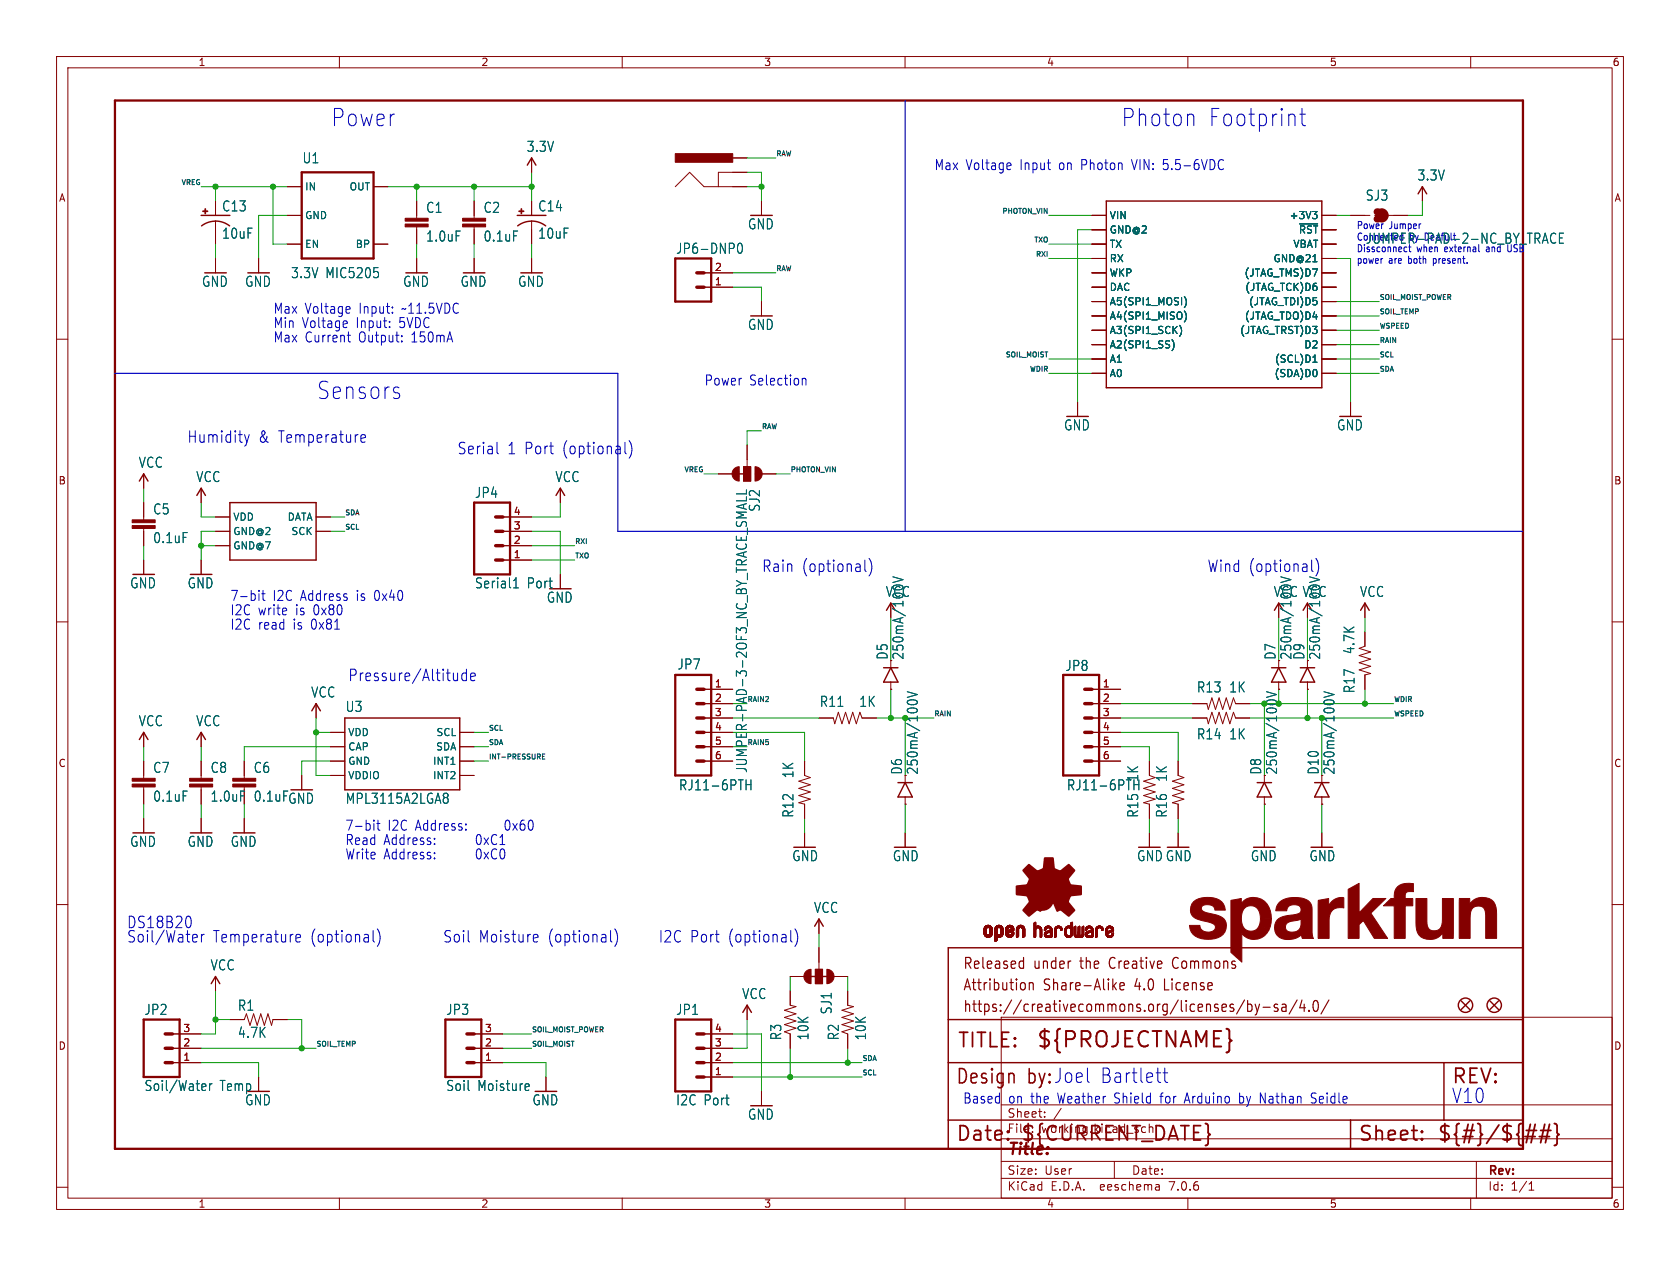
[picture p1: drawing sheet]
<svg xmlns="http://www.w3.org/2000/svg" width="297mm" height="224mm" viewBox="0 0 297 224" stroke-linecap="round" stroke-linejoin="round" font-family="sans-serif">
<defs><g id="words">
<g font-size="4.2" fill="#0000c2">
<text x="58.4" y="22.6">Power</text>
<text x="198.1" y="22.6">Photon</text>
<text x="213.5" y="22.6">Footprint</text>
<text x="55.9" y="70.9">Sensors</text>
</g>
<text font-size="3.8" fill="#840000" x="183.1" y="185.7">${PROJECTNAME}</text>
<g font-size="3.5" fill="#840000">
<text x="169.2" y="185.7">TITLE:</text>
<text x="168.9" y="192.1">Design</text>
<text x="256.5" y="192.1">REV:</text>
<text x="168.9" y="202.2">Date:</text>
<text x="180.3" y="202.2">${CURRENT_DATE}</text>
<text x="240" y="202.2">Sheet:</text>
<text x="254" y="202.2">${#}/${##}</text>
</g>
<g font-size="3.5" fill="#0000c2">
<text x="194.4" y="191.8">Bartlett</text>
<text x="181.6" y="192.1">by:Joel</text>
<text x="256.5" y="195.3">V10</text>
</g>
<g font-size="2.8" fill="#0000c2">
<text x="33" y="78.5">Humidity</text>
<text x="45.6" y="78.5">&amp; Temperature</text>
<text x="80.8" y="80.5">Serial</text>
<text x="89.7" y="80.5">1 Port</text>
<text x="99.5" y="80.5">(optional)</text>
<text x="134.6" y="101.4">Rain</text>
<text x="141.7" y="101.4">(optional)</text>
<text x="61.5" y="120.7">Pressure/Altitude</text>
<text x="22.4" y="166.9">Soil/Water</text>
<text x="22.4" y="164.3">DS18B20</text>
<text x="37.6" y="166.9">Temperature</text>
<text x="54.9" y="166.9">(optional)</text>
<text x="78.2" y="166.9">Soil</text>
<text x="84.6" y="166.9">Moisture</text>
<text x="96.9" y="166.9">(optional)</text>
<text x="116.3" y="166.9">I2C Port</text>
<text x="128.7" y="166.9">(optional)</text>
</g>
<text font-size="2.8" fill="#006464" x="213.4" y="101.4">Wind (optional)</text>
<text font-size="2.8" fill="#840000" x="178" y="204.8">Title:</text>
<g font-size="2.7" fill="#840000">
<text x="170.2" y="171.7">Released</text>
<text x="182.7" y="171.7">under</text>
<text x="191.1" y="171.7">the</text>
<text x="196.5" y="171.7">Creative</text>
<text x="208" y="171.7">Commons</text>
<text x="170.2" y="175.5">Attribution</text>
<text x="170.2" y="179.3">https://creativecommons.org/licenses/by-sa/4.0/</text>
<text x="184.5" y="175.5">Share-Alike</text>
<text x="200.8" y="175.5">4.0</text>
<text x="206.2" y="175.5">License</text>
</g>
<g font-size="2.5" fill="#006464">
<text x="53.4" y="29.1">U1</text>
<text x="93" y="27.1">3.3V</text>
<text x="241.4" y="35.7">SJ3</text>
<text x="250.5" y="32.1">3.3V</text>
<text x="39.2" y="37.6">C13</text>
<text x="75.2" y="37.9">C1</text>
<text x="85.4" y="37.9">C2</text>
<text x="95.1" y="37.6">C14</text>
<text x="132.1" y="40.8">GND</text>
<text x="39.2" y="42.4">10uF</text>
<text x="75.2" y="42.9">1.0uF</text>
<text x="85.4" y="42.9">0.1uF</text>
<text x="95.1" y="42.4">10uF</text>
<text x="119.4" y="45.1">JP6-DNP0</text>
<text x="241.4" y="43.3">JUMPER-PAD-2-NC_BY_TRACE</text>
<text x="35.6" y="50.9">GND</text>
<text x="43.2" y="50.9">GND</text>
<text x="51.4" y="49.4">3.3V</text>
<text x="57.6" y="49.4">MIC5205</text>
<text x="71.2" y="50.9">GND</text>
<text x="81.3" y="50.9">GND</text>
<text x="91.5" y="50.9">GND</text>
<text x="132.1" y="58.6">GND</text>
<text x="188" y="76.3">GND</text>
<text x="236.3" y="76.3">GND</text>
<text x="24.4" y="82.9">VCC</text>
<text x="34.6" y="85.5">VCC</text>
<text x="83.9" y="88.3">JP4</text>
<text x="98.1" y="85.5">VCC</text>
<text x="27" y="91.2">C5</text>
<text x="134.6" y="90.6" transform="rotate(-90 134.6 90.6)">SJ2</text>
<text x="27" y="96.3">0.1uF</text>
<text x="22.9" y="104.3">GND</text>
<text x="33.1" y="104.3">GND</text>
<text x="83.9" y="104.3">Serial1</text>
<text x="93.2" y="104.3">Port</text>
<text x="96.6" y="106.8">GND</text>
<text x="156.5" y="105.8">VCC</text>
<text x="225.1" y="105.8">VCC VCC</text>
<text x="240.3" y="105.8">VCC</text>
<text x="119.7" y="118.6">JP7</text>
<text x="188.3" y="118.9">JP8</text>
<text x="228.5" y="116.8" transform="rotate(-90 228.5 116.8)">250mA/100V</text>
<text x="233.6" y="116.8" transform="rotate(-90 233.6 116.8)">250mA/100V</text>
<text x="239.7" y="115.8" transform="rotate(-90 239.7 115.8)">4.7K</text>
<text x="54.9" y="123.6">VCC</text>
<text x="144.8" y="125.2">R11</text>
<text x="151.8" y="125.2">1K</text>
<text x="211.5" y="122.7">R13</text>
<text x="217.2" y="122.7">1K</text>
<text x="239.7" y="122.7" transform="rotate(-90 239.7 122.7)">R17</text>
<text x="24.4" y="128.7">VCC</text>
<text x="34.6" y="128.7">VCC</text>
<text x="61" y="126.1">U3</text>
<text x="211.5" y="131">R14</text>
<text x="217.2" y="131">1K</text>
<text x="27" y="136.9">C7</text>
<text x="37.1" y="136.9">C8</text>
<text x="44.8" y="136.9">C6</text>
<text x="132.3" y="136.8" transform="rotate(-90 132.3 136.8)">JUMPER-PAD-3-2OF3_NC_BY_TRACE_SMALL</text>
<text x="140.5" y="137.7" transform="rotate(-90 140.5 137.7)">1K</text>
<text x="162.5" y="137.1" transform="rotate(-90 162.5 137.1)">250mA/100V</text>
<text x="226" y="137.1" transform="rotate(-90 226 137.1)">250mA/100V</text>
<text x="236.1" y="137.1" transform="rotate(-90 236.1 137.1)">250mA/100V</text>
<text x="27" y="142">0.1uF</text>
<text x="37.1" y="142">1.0uF</text>
<text x="44.8" y="142">0.1uF GND</text>
<text x="61" y="142.4">MPL3115A2LGA8</text>
<text x="119.9" y="140">RJ11-6PTH</text>
<text x="188.5" y="140">RJ11-6PTH</text>
<text x="201.4" y="138.4" transform="rotate(-90 201.4 138.4)">1K</text>
<text x="206.5" y="138.4" transform="rotate(-90 206.5 138.4)">1K</text>
<text x="140.5" y="144.7" transform="rotate(-90 140.5 144.7)">R12</text>
<text x="201.4" y="144.7" transform="rotate(-90 201.4 144.7)">R15</text>
<text x="206.5" y="144.7" transform="rotate(-90 206.5 144.7)">R16</text>
<text x="22.9" y="150">GND</text>
<text x="33.1" y="150">GND</text>
<text x="40.7" y="150">GND</text>
<text x="140" y="152.5">GND</text>
<text x="157.7" y="152.5">GND</text>
<text x="200.9" y="152.5">GNDGND</text>
<text x="221" y="152.5">GND</text>
<text x="231.4" y="152.5">GND</text>
<text x="143.8" y="161.7">VCC</text>
<text x="37.1" y="171.8">VCC</text>
<text x="25.5" y="179.7">JP2</text>
<text x="42" y="179">R1</text>
<text x="78.8" y="179.7">JP3</text>
<text x="119.4" y="179.7">JP1</text>
<text x="131.1" y="176.9">VCC</text>
<text x="147.3" y="179.5" transform="rotate(-90 147.3 179.5)">SJ1</text>
<text x="42" y="183.8">4.7K</text>
<text x="138.3" y="184.1" transform="rotate(-90 138.3 184.1)">R3</text>
<text x="143.1" y="184.1" transform="rotate(-90 143.1 184.1)">10K</text>
<text x="148.5" y="184.1" transform="rotate(-90 148.5 184.1)">R2</text>
<text x="153.3" y="184.1" transform="rotate(-90 153.3 184.1)">10K</text>
<text x="25.5" y="193.2">Soil/Water</text>
<text x="38.9" y="193.2">Temp</text>
<text x="43.2" y="195.7">GND</text>
<text x="78.8" y="193.2">Soil</text>
<text x="84.4" y="193.2">Moisture</text>
<text x="94" y="195.7">GND</text>
<text x="119.4" y="195.7">I2C Port</text>
<text x="132.1" y="198.3">GND</text>
</g>
<g font-size="2.5" fill="#0000c2">
<text x="165.1" y="30.2">Max Voltage</text>
<text x="180.4" y="30.2">Input</text>
<text x="187.4" y="30.2">on Photon</text>
<text x="200.6" y="30.2">VIN: 5.5-6VDC</text>
<text x="48.3" y="58.2">Min Voltage</text>
<text x="48.3" y="55.6">Max Voltage</text>
<text x="63" y="58.2">Input:</text>
<text x="63.5" y="55.6">Input:</text>
<text x="70.7" y="58.2">5VDC</text>
<text x="71.3" y="55.6">~11.5VDC</text>
<text x="48.3" y="60.7">Max Current</text>
<text x="63.5" y="60.7">Output:</text>
<text x="72.9" y="60.7">150mA</text>
<text x="124.5" y="68.3">Power</text>
<text x="132.5" y="68.3">Selection</text>
<text x="40.6" y="106.4">7-bit</text>
<text x="48.2" y="106.4">I2C Address</text>
<text x="63.2" y="106.4">is 0x40</text>
<text x="40.6" y="111.5">I2C read</text>
<text x="40.6" y="109">I2C write</text>
<text x="51.9" y="111.5">is 0x81</text>
<text x="52.3" y="109">is 0x80</text>
<text x="61" y="147.1">7-bit</text>
<text x="61" y="149.6">Read</text>
<text x="67.8" y="149.6">Address:</text>
<text x="68.5" y="147.1">I2C Address:</text>
<text x="83.8" y="149.6">0xC1</text>
<text x="88.9" y="147.1">0x60</text>
<text x="61" y="152.2">Write</text>
<text x="67.8" y="152.2">Address:</text>
<text x="83.8" y="152.2">0xC0</text>
<text x="170.2" y="195.3">Based</text>
<text x="178.3" y="195.3">on the</text>
<text x="187.1" y="195.3">Weather</text>
<text x="197.3" y="195.3">Shield</text>
<text x="205.6" y="195.3">for</text>
<text x="210" y="195.3">Arduino</text>
<text x="219.8" y="195.3">by Nathan</text>
<text x="232.8" y="195.3">Seidle</text>
</g>
<g font-size="2.5" fill="#840000">
<text x="157.1" y="116.8" transform="rotate(-90 157.1 116.8)">D5</text>
<text x="159.9" y="116.8" transform="rotate(-90 159.9 116.8)">250mA/100V</text>
<text x="225.7" y="116.8" transform="rotate(-90 225.7 116.8)">D7</text>
<text x="230.8" y="116.8" transform="rotate(-90 230.8 116.8)">D9</text>
<text x="159.7" y="137.1" transform="rotate(-90 159.7 137.1)">D6</text>
<text x="223.2" y="137.1" transform="rotate(-90 223.2 137.1)">D8</text>
<text x="233.3" y="137.1" transform="rotate(-90 233.3 137.1)">D10</text>
</g>
<g font-size="2.1" fill="#840000">
<text x="178" y="197.9">Sheet:</text>
<text x="178" y="200.6">File:</text>
<text x="184.1" y="200.6">working.kicad_sch</text>
<text x="178" y="208">Size:</text>
<text x="184.7" y="208">User</text>
<text x="200" y="208">Date:</text>
<text x="263" y="208.2">Rev:</text>
<text x="178" y="210.8">KiCad</text>
<text x="185.7" y="210.8">E.D.A.</text>
<text x="194.6" y="210.8">eeschema</text>
<text x="207" y="210.8">7.0.6</text>
<text x="263" y="210.8">Id:</text>
<text x="267.1" y="210.8">1/1</text>
</g>
<g font-size="1.8" fill="#840000">
<text x="35" y="11.9">1</text>
<text x="85" y="11.9">2</text>
<text x="135" y="11.9">3</text>
<text x="185" y="11.9">4</text>
<text x="235" y="11.9">5</text>
<text x="285" y="11.9">6</text>
<text x="10.3" y="35.9">A</text>
<text x="285.3" y="35.9">A</text>
<text x="10.3" y="85.9">B</text>
<text x="285.3" y="85.9">B</text>
<text x="10.3" y="135.9">C</text>
<text x="285.3" y="135.9">C</text>
<text x="10.3" y="185.9">D</text>
<text x="285.3" y="185.9">D</text>
<text x="35" y="213.8">1</text>
<text x="85" y="213.8">2</text>
<text x="135" y="213.8">3</text>
<text x="185" y="213.8">4</text>
<text x="235" y="213.8">5</text>
<text x="285" y="213.8">6</text>
</g>
<g font-size="1.8" fill="#006464">
<text x="53.8" y="33.9">IN</text>
<text x="61.7" y="33.9">OUT</text>
<text x="53.8" y="39">GND</text>
<text x="196.1" y="39">VIN</text>
<text x="196.1" y="41.5">GND@2</text>
<text x="227.9" y="39">+3V3</text>
<text x="229.5" y="41.5">~{RST}</text>
<text x="245.6" y="40.6">Jumper</text>
<text x="53.8" y="44">EN</text>
<text x="62.8" y="44">BP</text>
<text x="196.1" y="44">TX</text>
<text x="196.1" y="46.6">RX</text>
<text x="225" y="46.6">GND@21</text>
<text x="228.6" y="44">VBAT</text>
<text x="239.8" y="42.7">Connected</text>
<text x="239.8" y="44.7">Dissconnect</text>
<text x="249.2" y="42.7">by</text>
<text x="252.1" y="42.7">Deafult</text>
<text x="255.6" y="44.7">external</text>
<text x="263.2" y="44.7">and</text>
<text x="267.2" y="44.7">USB</text>
<text x="196.1" y="49.1">WKP</text>
<text x="196.1" y="51.7">DAC</text>
<text x="219.9" y="49.1">(JTAG_TMS)D7</text>
<text x="220" y="51.7">(JTAG_TCK)D6</text>
<text x="196.1" y="54.2">A5(SPI1_MOSI)</text>
<text x="196.1" y="56.7">A4(SPI1_MISO)</text>
<text x="196.1" y="59.3">A3(SPI1_SCK)</text>
<text x="219.1" y="59.3">(JTAG_TRST)D3</text>
<text x="220" y="56.7">(JTAG_TDO)D4</text>
<text x="220.7" y="54.2">(JTAG_TDI)D5</text>
<text x="196.1" y="61.8">A2(SPI1_SS)</text>
<text x="196.1" y="64.4">A1</text>
<text x="225.3" y="64.4">(SCL)D1</text>
<text x="230.5" y="61.8">D2</text>
<text x="196.1" y="66.9">A0</text>
<text x="225.2" y="66.9">(SDA)D0</text>
<text x="41.1" y="94.8">GND@2</text>
<text x="41.1" y="92.3">VDD</text>
<text x="50.8" y="92.3">DATA</text>
<text x="51.4" y="94.8">SCK</text>
<text x="41.1" y="97.4">GND@7</text>
<text x="61.5" y="130.4">VDD</text>
<text x="77.1" y="130.4">SCL</text>
<text x="61.5" y="132.9">CAP</text>
<text x="61.5" y="135.5">GND</text>
<text x="76.5" y="135.5">INT1</text>
<text x="77" y="132.9">SDA</text>
<text x="61.5" y="138">VDDIO</text>
<text x="76.5" y="138">INT2</text>
</g>
<g font-size="1.8" fill="#0000c2">
<text x="239.8" y="40.6">Power</text>
<text x="239.8" y="46.7">power</text>
<text x="245.5" y="46.7">are</text>
<text x="249.2" y="46.7">both</text>
<text x="250.5" y="44.7">when</text>
<text x="253.8" y="46.7">present.</text>
</g>
<g font-size="1.8" fill="#a90000">
<text x="126.3" y="50.5">1</text>
<text x="126.3" y="48">2</text>
<text x="90.7" y="93.7">3</text>
<text x="90.7" y="91.2">4</text>
<text x="90.7" y="98.8">1</text>
<text x="90.7" y="96.3">2</text>
<text x="126.3" y="121.7">1</text>
<text x="126.3" y="124.2">2</text>
<text x="194.9" y="121.7">1</text>
<text x="194.9" y="124.2">2</text>
<text x="126.3" y="126.7">3</text>
<text x="126.3" y="129.3">4</text>
<text x="126.3" y="131.8">5</text>
<text x="194.9" y="126.7">3</text>
<text x="194.9" y="129.3">4</text>
<text x="194.9" y="131.8">5</text>
<text x="126.3" y="134.4">6</text>
<text x="194.9" y="134.4">6</text>
<text x="32.3" y="185.2">2</text>
<text x="32.3" y="182.6">3</text>
<text x="85.7" y="185.2">2</text>
<text x="85.7" y="182.6">3</text>
<text x="126.3" y="185.2">3</text>
<text x="126.3" y="182.6">4</text>
<text x="32.3" y="187.7">1</text>
<text x="85.7" y="187.7">1</text>
<text x="126.3" y="190.2">1</text>
<text x="126.3" y="187.7">2</text>
</g>
<g font-size="1.2" fill="#0f0f0f">
<text x="137.2" y="27.7">RAW</text>
<text x="31.9" y="32.8">VREG</text>
<text x="177.1" y="37.9">PHOTON_VIN</text>
<text x="182.7" y="42.9">TXO</text>
<text x="183" y="45.5">RXI</text>
<text x="137.2" y="48">RAW</text>
<text x="243.8" y="53.1">SOIL_MOIST_POWER</text>
<text x="243.8" y="58.2">WSPEED</text>
<text x="243.8" y="55.6">SOIL_TEMP</text>
<text x="177.6" y="63.3">SOIL_MOIST</text>
<text x="181.9" y="65.8">WDIR</text>
<text x="243.8" y="63.3">SCL</text>
<text x="243.8" y="60.7">RAIN</text>
<text x="243.8" y="65.8">SDA</text>
<text x="134.6" y="76">RAW</text>
<text x="120.8" y="83.6">VREG</text>
<text x="139.7" y="83.6">PHOTON_VIN</text>
<text x="61" y="93.7">SCL</text>
<text x="61" y="91.2">SDA</text>
<text x="101.6" y="98.8">TXO</text>
<text x="101.6" y="96.3">RXI</text>
<text x="132.1" y="124.2">RAIN2</text>
<text x="246.4" y="124.2">WDIR</text>
<text x="86.4" y="131.8">SDA</text>
<text x="86.4" y="129.3">SCL</text>
<text x="132.1" y="131.8">RAIN5</text>
<text x="165.1" y="126.8">RAIN</text>
<text x="246.4" y="126.8">WSPEED</text>
<text x="86.4" y="134.4">INT-PRESSURE</text>
<text x="55.9" y="185.2">SOIL_TEMP</text>
<text x="94" y="182.6">SOIL_MOIST_POWER</text>
<text x="94" y="185.2">SOIL_MOIST</text>
<text x="152.4" y="187.7">SDA</text>
<text x="152.4" y="190.3">SCL</text>
</g>
</g></defs>
<g fill="none" stroke="#840000" stroke-width=".18">
<path d="M10 10h277v203.9h-277zM12 12h273v199.9h-273zM60 10v2M110 10v2M160 10v2M210 10v2M260 10v2M38.1 35.6v2.5M38.1 39.1v4.1M50.8 38.1h2.5M50.8 33h2.5M66 33h2.6"/>
<path d="M73.7 35.6v3M83.8 35.6v3M94 27.9v2.6M94 35.6v2.5M94 39.1v4.1M119.4 33l2.5-2.5 2.6 2.5h7.6M129.5 27.9h2.6M132.1 30.5h-5.1v2.5M134.6 35.6v2.5M193 38.1h2.6M233.7 38.1h2.5M238.8 38.1h3.4"/>
<path d="M245.5 38.1h3.4M251.5 33v2.6M10 60h2M38.1 45.7v2.6M45.7 45.7v2.6M50.8 43.2h2.5M66 43.2h2.6M73.7 40.1v3.1M73.7 45.7v2.6M83.8 40.1v3.1M83.8 45.7v2.6M94 45.7v2.6"/>
<path d="M124.5 50.8h5M124.5 48.3h5M134.6 53.3v2.6M193 58.4h2.6M193 55.9h2.6M193 53.3h2.6M193 50.8h2.6M193 40.6h2.6M193 48.3h2.6M193 45.7h2.6M193 43.2h2.6M233.7 58.4h2.5"/>
<path d="M233.7 55.9h2.5M233.7 53.3h2.5M233.7 50.8h2.5M233.7 40.6h2.5M233.7 48.3h2.5M233.7 45.7h2.5M233.7 43.2h2.5M285 60h2M132.1 78.7v3.9M190.5 71.1v2.6M193 61h2.6M193 63.5h2.6"/>
<path d="M193 66h2.6M233.7 61h2.5M233.7 63.5h2.5M233.7 66h2.5M238.8 71.1v2.6M25.4 83.8v2.6M25.4 88.9v3M25.4 93.5v3M25.4 99.1v2.5M35.6 86.4v2.5M35.6 99.1v2.5M38.1 96.5h2.5"/>
<path d="M38.1 91.4h2.5M38.1 94h2.5M55.9 91.4h2.5M55.9 94h2.5M88.9 96.5h5.1M88.9 91.4h5.1M88.9 94h5.1M88.9 99.1h5.1M99.1 86.4v2.5M127 83.8h2.5M131.4 82.6h1.3v2.5h-1.3zM134.6 83.8h2.6"/>
<path d="M10 110h2M99.1 101.6v2.5M157.5 116.8v1.3M226.1 116.8v1.3M231.1 116.8v1.3M241.3 106.7v2.5M241.3 111.8v2.5l-1 .4 2 .6-2 .7 2 .6-2 .6 2 .7-2 .6 2 .6-1 .3v2.5M285 110h2M25.4 129.5v2.6M25.4 134.6v3.1M25.4 139.2v3M35.6 129.5v2.6"/>
<path d="M35.6 134.6v3.1M35.6 139.2v3M43.2 134.6v3.1M43.2 139.2v.5M53.3 137.2v2.5M55.9 124.5v2.5M58.4 129.5h2.6M58.4 132.1h2.6M58.4 134.6h2.6M58.4 137.2h2.6M81.3 129.5h2.5M81.3 132.1h2.5"/>
<path d="M81.3 134.6h2.5M81.3 137.2h2.5M124.5 129.5h5M124.5 132.1h5M124.5 134.6h5M124.5 124.5h5M124.5 127h5M124.5 121.9h5M142.2 134.6v2.6l1.1 .3-2.1 .7 2.1 .6-2.1 .6 2.1 .7-2.1 .6 2.1 .7-2.1 .6 1 .2v2.6M144.8 127h2.5l.3 1 .6-2 .6 2 .7-2 .6 2 .6-2 .7 2 .6-2 .4 1h2.5M157.5 121.9h.1M157.5 120.7v1.2"/>
<path d="M160 137.2v1.2M193 129.5h5.1M193 132.1h5.1M193 134.6h5.1M193 124.5h5.1M193 127h5.1M193 121.9h5.1M203.2 134.6v2.6l1 .3-2 .7 2 .6-2 .6 2 .7-2 .6 2 .7-2 .6 1 .2v2.6M208.3 134.6v2.6l1 .3-2 .7 2 .6-2 .6 2 .7-2 .6 2 .7-2 .6 1 .2v2.6M210.8 124.5h2.6l.2 1 .6-2.1 .7 2.1 .6-2.1 .7 2.1 .6-2.1 .6 2.1 .7-2.1 .3 1.1h2.6M210.8 127h2.6l.2 1 .6-2 .7 2 .6-2 .7 2 .6-2 .6 2 .7-2 .3 1h2.6M223.5 137.2v1.2"/>
<path d="M226.1 121.9h.1M226.1 120.7v1.2M231.1 121.9h.1M231.1 120.7v1.2M233.7 137.2v1.2M10 160h2M25.4 144.8v2.5M35.6 144.8v2.5M43.2 144.8v2.5M142.2 147.3v2.6M160 142.2h.1M160 141v1.2"/>
<path d="M160 147.3v2.6M203.2 147.3v2.6M208.3 147.3v2.6M223.5 142.2h.1M223.5 141v1.2M223.5 147.3v2.6M233.7 142.2h.1M233.7 141v1.2M233.7 147.3v2.6M285 160h2M38.1 172.7v2.6M132.1 177.8v2.5"/>
<path d="M139.7 172.7h2.5M139.7 175.3v2.5l1 .3-2 .6 2 .6-2 .7 2 .6-2 .6 2 .7-2 .6 1 .4v2.5M144.1 171.5h1.3v2.5h-1.3zM144.8 162.6v2.5M144.8 167.6v3.9M147.3 172.7h2.6M149.9 175.3v2.5l1 .3-2.1 .6 2.1 .6-2.1 .7 2.1 .6-2.1 .6 2.1 .7-2.1 .6 1.1 .4v2.5M177 179.9h108v32h-108zM30.5 188h5.1M30.5 185.4h5.1M30.5 182.9h5.1M40.6 180.3h2.6l.4-1 .6 2.1 .6-2.1 .7 2.1 .6-2.1 .6 2.1 .7-2.1 .6 2.1 .3-1.1h2.5"/>
<path d="M45.7 190.5v2.5M83.8 188h5.1M83.8 185.4h5.1M83.8 182.9h5.1M96.5 190.5v2.5M124.5 190.5h5M124.5 188h5M124.5 185.4h5M124.5 182.9h5M134.6 193v2.6M177 195.4h108M184.7 197.5v.1"/>
<path d="M184.7 196.7v.1M187.6 196l-1.3 2M10 210h2M60 211.9v2M110 211.9v2M160 211.9v2M177 208.4h108M177 205.4h108M177 201.4h108M197 205.4v3M204.9 209.6l.1 .9M205 210.4l-.2 .1"/>
<path d="M205 209.9h-.2M210 211.9v2M260 211.9v2M261 205.4v6.5M270.3 210.5h.9M270.3 209.4l.4-.4v1.5M285 210h2"/>
</g>
<path d="M20.3 17.8h248.9v185.4h-248.9zM53.3 30.5h12.7v15.2h-12.7zM119.4 45.7h6.3v7.6h-6.3zM83.8 88.9h6.4v12.7h-6.4zM119.4 119.4h6.3v17.8h-6.3zM188 119.4h6.3v17.8h-6.3zM25.4 180.3h6.3v10.2h-6.3zM78.7 180.3h6.4v10.2h-6.4zM119.4 180.3h6.3v12.7h-6.3z" fill="none" stroke="#840000" stroke-width=".41"/>
<g fill="none" stroke="#840000" stroke-width=".61">
<path d="M123.2 50.8h1.3M123.2 48.3h1.3M87.6 99.1h1.3M87.6 96.5h1.3M87.6 94h1.3M87.6 91.4h1.3M123.2 121.9h1.3M123.2 124.5h1.3M123.2 127h1.3M123.2 129.5h1.3M123.2 132.1h1.3M123.2 134.6h1.3"/>
<path d="M191.8 121.9h1.2M191.8 124.5h1.2M191.8 127h1.2M191.8 129.5h1.2M191.8 132.1h1.2M191.8 134.6h1.2M29.2 188h1.3M29.2 185.4h1.3M29.2 182.9h1.3M82.5 188h1.3M82.5 185.4h1.3M82.5 182.9h1.3"/>
<path d="M123.2 190.5h1.3M123.2 188h1.3M123.2 185.4h1.3M123.2 182.9h1.3"/>
</g>
<g fill="none" stroke="#006464" stroke-width=".18">
<path d="M229.8 39.6h3.1M232 37.4h.8l-.4 .5M232.6 37.9l.2 .2v.3l-.2 .3M66.8 48.2v.7M130.6 43.1l.3-.1a1.23 1.23 0 0 1 0 1.8h-.2a1.32 1.32 0 0 1-.1-1.7zM208.6 57.6a1.47 1.47 0 0 1-.1 1.9M209.4 52.5a1.46 1.46 0 0 1 0 1.9M209.4 55a1.46 1.46 0 0 1 0 1.9M273.2 41.2l.5 1.8M275 41.4v-.1a.51 .51 0 0 0-.8 .4l-.1 .6a.68 .68 0 0 0 .7 .7l.2-.1M275.7 42.1h.5M276.4 41.2h-.7v1.8h.7"/>
<path d="M207.3 60.1a1.47 1.47 0 0 1-.1 1.9M232.1 64.1h.7M232.3 63l.2-.2v1.3M130.2 88.6h1.8M130.2 87.4h1.8M131.5 89.2v.7M132 89.1l-1.8 .5 1.8 .5M90.8 104h.9M90.8 102.7l.4-.5v1.8M157.9 102l1.7 .5-1.7 .5M228.2 102.5l-1.8 .5M231.5 102l1.8 .5-1.8 .5"/>
<path d="M131.9 137.9v1.8M131.9 138.8h.9M132.8 137.9v1.8M160.4 124.1a1.23 1.23 0 0 1 1.8 0M160.4 122.3l1.8 .6-1.8 .5M200.5 137.9v1.8M201.3 137.9v1.8M223.9 124.1a1.23 1.23 0 0 1 1.8 0M223.9 122.3l1.8 .6-1.8 .5M234.1 124.1a1.23 1.23 0 0 1 1.7 0M234.1 122.3l1.7 .6-1.7 .5M78.7 140.3l.4 .1 .1 .2-.3 .5"/>
<path d="M78.7 141.1h.2M78.9 141.1l.3 .3v.3l-.1 .3-.4 .1M35.9 191.7l.4 .1 .1 .3-.7 .2M36.3 192.8l-.4 .1M37 191.7v1.2M37.5 191.7l-.3 .1-.2 .2M93 191.7l.5 .1 .1 .3-.8 .2M93.5 192.8l-.5 .1"/>
</g>
<g fill="none" stroke="#840000" stroke-width=".25">
<path d="M35.6 38.1h5M35.6 40a4.1 4.1 0 0 1 5 0M91.4 38.1h5.1M91.5 40a4.1 4.1 0 0 1 5 0M93.2 29.2l.8-1.3 .7 1.3M195.6 35.6h38.1v33h-38.1zM243.1 38.1h1.8M250.7 34.3l.8-1.3 .7 1.3M24.6 85.1l.8-1.3 .8 1.3M34.8 87.6l.8-1.2 .7 1.2M40.6 88.9h15.3v10.2h-15.3zM98.3 87.6l.8-1.2 .7 1.2"/>
<path d="M129.5 83.8h2.6M156.2 118.1h2.5M157.5 118.1l1.2 2.6h-2.5zM157.5 106.7l-.8 1.3M224.8 118.1h2.5M226.1 106.7l-.8 1.3M226.1 118.1l1.2 2.6h-2.5zM229.9 118.1h2.5M231.1 118.1l1.3 2.6h-2.5zM231.1 106.7l-.7 1.3M240.5 108l.8-1.3 .8 1.3M24.6 130.8l.8-1.3 .8 1.3"/>
<path d="M34.8 130.8l.8-1.3 .7 1.3M55.1 125.7l.8-1.2 .7 1.2M61 127h20.3v12.7h-20.3zM158.7 138.4h2.6M160 138.4l1.3 2.6h-2.6zM222.2 138.4h2.6M223.5 138.4l1.3 2.6h-2.6zM232.4 138.4h2.5M233.7 138.4l1.2 2.6h-2.5zM37.3 174l.8-1.3 .8 1.3M131.3 179.1l.8-1.3 .7 1.3M143 172.7h3.8"/>
<path d="M144 163.8l.8-1.2 .7 1.2M167.6 167.6h101.6v35.6h-101.6zM258.3 177l1.5 1.6M259.8 177l-1.5 1.6M263.4 177l1.5 1.6M264.9 177l-1.5 1.6M167.6 198.1h101.6M167.6 180.3h101.6M167.6 188h101.6M238.8 198.1v5.1M255.3 188v10.1"/>
<circle cx="259.1" cy="177.8" r="1.27"/>
<circle cx="264.2" cy="177.8" r="1.27"/>
</g>
<g fill="#840000" stroke="#840000" stroke-width=".18">
<path d="M91.7 37.3h.9v.1h-.9z"/>
<path d="M92.1 36.9h.1v.9h-.1z"/>
<path d="M41.1 138.7h4.1v.5h-4.1z"/>
<path d="M41.1 137.7h4.1v.5h-4.1z"/>
<path d="M33.5 138.7h4.1v.5h-4.1z"/>
<path d="M33.5 137.7h4.1v.5h-4.1z"/>
<path d="M23.4 138.7h4v.5h-4z"/>
<path d="M23.4 137.7h4v.5h-4z"/>
<path d="M81.8 39.6h4.1v.5h-4.1z"/>
<path d="M81.8 38.6h4.1v.5h-4.1z"/>
<path d="M23.4 93h4v.5h-4z"/>
<path d="M23.4 91.9h4v.6h-4z"/>
<path d="M35.8 37.3h.9v.1h-.9z"/>
<path d="M36.2 36.9h.2v.9h-.2z"/>
<path d="M174 165.1h.3z"/>
<path d="M174 165l.3 .1z"/>
<path d="M174 165h.3z"/>
<path d="M174 164.9l.3 .1z"/>
<path d="M174 164.9h.3z"/>
<path d="M174 164.8l.3 .1z"/>
<path d="M174 164.8h.3z"/>
<path d="M174 164.7l.3 .1z"/>
<path d="M174 164.7h.3z"/>
<path d="M174 164.6l.3 .1z"/>
<path d="M174 164.6h.3z"/>
<path d="M174 164.5l.3 .1z"/>
<path d="M174 164.5h.3z"/>
<path d="M174 164.4l.3 .1z"/>
<path d="M174 164.4h.3z"/>
<path d="M174 164.3l.3 .1z"/>
<path d="M174 165.2h.4z"/>
<path d="M174 165.1l.4 .1z"/>
<path d="M174 165.1h.4z"/>
<path d="M174 164.3h.4z"/>
<path d="M174 165.3h.4z"/>
<path d="M174 165.2l.4 .1z"/>
<path d="M174 164.2l.4 .1z"/>
<path d="M174 164.2h.4z"/>
<path d="M174 165.3h.5z"/>
<path d="M174 164.1l.5 .1z"/>
<path d="M174 164.1h.5z"/>
<path d="M174 165.4h.6z"/>
<path d="M174 165.3l.5 .1z"/>
<path d="M174 164.1h.6z"/>
<path d="M174 165.4h1.3z"/>
<path d="M174 164l1.3 .1z"/>
<path d="M174.1 165.4h1.2z"/>
<path d="M174.1 164h1.2z"/>
<path d="M174.1 165.5h1.2z"/>
<path d="M174.1 165.4l1.2 .1z"/>
<path d="M174.1 163.9l1.2 .1z"/>
<path d="M174.1 163.9h1.2z"/>
<path d="M174.1 165.5l1.2 .1z"/>
<path d="M174.1 165.6h1.1z"/>
<path d="M174.1 163.9h1.1z"/>
<path d="M174.2 165.6h1z"/>
<path d="M174.2 163.9h1z"/>
<path d="M174.2 163.8l1 .1z"/>
<path d="M174.2 163.8h1z"/>
<path d="M174.2 165.6l1 .1z"/>
<path d="M174.3 165.7h.8z"/>
<path d="M174.3 163.8h.8z"/>
<path d="M174.3 163.7l.8 .1z"/>
<path d="M174.3 163.7h.7z"/>
<path d="M174.4 165.7h.6z"/>
<path d="M174.4 163.7h.6z"/>
<path d="M174.4 165.7l.5 .1z"/>
<path d="M174.4 163.7h.5z"/>
<path d="M174.5 163.7h.4z"/>
<path d="M174.5 165.8h.4z"/>
<path d="M174.5 163.7h.3z"/>
<path d="M174.6 165.8h.2z"/>
<path d="M174.6 163.7h.2z"/>
<path d="M174.7 164.1h.6z"/>
<path d="M174.8 165.4h.5z"/>
<path d="M174.8 164.1h.5z"/>
<path d="M174.8 165.4h.6z"/>
<path d="M174.8 164.1h.6z"/>
<path d="M174.8 165.3l.6 .1z"/>
<path d="M174.9 164.1h.5z"/>
<path d="M174.9 165.3h.5z"/>
<path d="M174.9 164.1l.5 .1z"/>
<path d="M174.9 164.2h.5z"/>
<path d="M175 164.2h.4z"/>
<path d="M175 165.2l.4 .1z"/>
<path d="M175 165.2h.4z"/>
<path d="M175 164.3h.4z"/>
<path d="M175 164.2l.4 .1z"/>
<path d="M175 165.1l.4 .1z"/>
<path d="M175 165.1h.4z"/>
<path d="M175 165l.4 .1z"/>
<path d="M175 165h.4z"/>
<path d="M175 164.9l.4 .1z"/>
<path d="M175 164.9h.4z"/>
<path d="M175 164.8l.4 .1z"/>
<path d="M175 164.8h.4z"/>
<path d="M175 164.7l.4 .1z"/>
<path d="M175 164.7h.4z"/>
<path d="M175 164.6l.4 .1z"/>
<path d="M175 164.6h.4z"/>
<path d="M175 164.5l.4 .1z"/>
<path d="M175 164.5h.4z"/>
<path d="M175 164.4l.4 .1z"/>
<path d="M175 164.4h.4z"/>
<path d="M175 164.3l.4 .1z"/>
<path d="M175.9 166.4h.2z"/>
<path d="M175.9 166.4h.3z"/>
<path d="M175.9 166.3l.3 .1z"/>
<path d="M175.9 166.3h.4z"/>
<path d="M175.9 166.2l.4 .1z"/>
<path d="M175.9 166.2h.4z"/>
<path d="M175.9 166.1l.4 .1z"/>
<path d="M175.9 166.1h.4z"/>
<path d="M175.9 166l.4 .1z"/>
<path d="M175.9 166h.4z"/>
<path d="M175.9 165.9l.4 .1z"/>
<path d="M175.9 165.9h.4z"/>
<path d="M175.9 165.8l.4 .1z"/>
<path d="M175.9 165.8h.4z"/>
<path d="M175.9 165.7l.4 .1z"/>
<path d="M175.9 165.7h1z"/>
<path d="M175.9 165.7h1.1z"/>
<path d="M175.9 165.6l1.2 .1z"/>
<path d="M175.9 165.6h1.2z"/>
<path d="M175.9 165.6h1.3z"/>
<path d="M175.9 165.5l1.3 .1z"/>
<path d="M175.9 165.5h1.3z"/>
<path d="M175.9 165.4l1.3 .1z"/>
<path d="M175.9 165.4h1.3z"/>
<path d="M175.9 165.4h1.4z"/>
<path d="M175.9 165.4h.6z"/>
<path d="M175.9 165.3l.5 .1z"/>
<path d="M175.9 165.3h.5z"/>
<path d="M175.9 165.3h.4z"/>
<path d="M175.9 165.2l.4 .1z"/>
<path d="M175.9 165.2h.4z"/>
<path d="M175.9 165.1l.4 .1z"/>
<path d="M175.9 165.1h.4z"/>
<path d="M175.9 165l.4 .1z"/>
<path d="M175.9 165h.4z"/>
<path d="M175.9 164.9l.4 .1z"/>
<path d="M175.9 164.9h.4z"/>
<path d="M175.9 164.8l.4 .1z"/>
<path d="M175.9 164.8h.4z"/>
<path d="M175.9 164.7l.4 .1z"/>
<path d="M175.9 164.7h.4z"/>
<path d="M175.9 164.6l.4 .1z"/>
<path d="M175.9 164.6h.4z"/>
<path d="M175.9 164.5l.4 .1z"/>
<path d="M175.9 164.5h.4z"/>
<path d="M175.9 164.4l.4 .1z"/>
<path d="M175.9 164.4h.4z"/>
<path d="M175.9 164.3l.4 .1z"/>
<path d="M175.9 164.3h.4z"/>
<path d="M175.9 164.2l.4 .1z"/>
<path d="M175.9 166.5h.1z"/>
<path d="M175.9 166.4l.2 .1z"/>
<path d="M175.9 164.2h.4z"/>
<path d="M175.9 164.2h.5z"/>
<path d="M175.9 164.1l.5 .1z"/>
<path d="M175.9 164.1h.5z"/>
<path d="M175.9 164.1h.6z"/>
<path d="M176 164.1h.5z"/>
<path d="M176 164l1.3 .1z"/>
<path d="M176 164h1.2z"/>
<path d="M176 163.9l1.2 .1z"/>
<path d="M176 163.9h1.2z"/>
<path d="M176 163.9h1.1z"/>
<path d="M176.1 163.9h1z"/>
<path d="M176.1 163.8l1 .1z"/>
<path d="M176.1 163.8h1z"/>
<path d="M176.2 163.8h.9z"/>
<path d="M176.2 163.8h.8z"/>
<path d="M176.2 163.7l.8 .1z"/>
<path d="M176.3 163.7h.6z"/>
<path d="M176.3 165.7l.6 .1z"/>
<path d="M176.4 163.7h.5z"/>
<path d="M176.4 165.8h.4z"/>
<path d="M176.4 163.7h.4z"/>
<path d="M176.5 165.8h.2z"/>
<path d="M176.5 163.7h.2z"/>
<path d="M176.7 164.1h.6z"/>
<path d="M176.7 165.4h.6z"/>
<path d="M176.8 165.4h.5z"/>
<path d="M176.8 164.1h.5z"/>
<path d="M176.8 165.3l.5 .1z"/>
<path d="M176.8 165.3h.5z"/>
<path d="M176.8 164.1l.5 .1z"/>
<path d="M176.9 165.3h.4z"/>
<path d="M176.9 164.2h.4z"/>
<path d="M176.9 165.2l.4 .1z"/>
<path d="M176.9 165.2h.4z"/>
<path d="M176.9 164.3h.4z"/>
<path d="M176.9 164.2l.4 .1z"/>
<path d="M176.9 165.1l.4 .1z"/>
<path d="M176.9 165.1h.4z"/>
<path d="M176.9 164.4h.4z"/>
<path d="M176.9 164.3l.4 .1z"/>
<path d="M177 165.1h.3z"/>
<path d="M177 165l.3 .1z"/>
<path d="M177 165h.3z"/>
<path d="M177 164.9l.3 .1z"/>
<path d="M177 164.9h.3z"/>
<path d="M177 164.8l.3 .1z"/>
<path d="M177 164.8h.3z"/>
<path d="M177 164.7l.3 .1z"/>
<path d="M177 164.7h.3z"/>
<path d="M177 164.6l.3 .1z"/>
<path d="M177 164.6h.3z"/>
<path d="M177 164.5l.3 .1z"/>
<path d="M177 164.5h.3z"/>
<path d="M177 164.4l.3 .1z"/>
<path d="M177 164.4h.3z"/>
<path d="M177.8 165.2h.4z"/>
<path d="M177.8 165.1l.4 .1z"/>
<path d="M177.8 165.1h.4z"/>
<path d="M177.8 165l.5 .1z"/>
<path d="M177.8 165h.5z"/>
<path d="M177.8 165h.6z"/>
<path d="M177.8 165h.7z"/>
<path d="M177.8 164.9l.7 .1z"/>
<path d="M177.8 164.9h.7z"/>
<path d="M177.8 164.9h.8z"/>
<path d="M177.8 164.9h.9z"/>
<path d="M177.8 164.8l.9 .1z"/>
<path d="M177.8 164.8h.9z"/>
<path d="M177.8 164.8h1z"/>
<path d="M177.8 164.8h1.1z"/>
<path d="M177.8 164.7l1.1 .1z"/>
<path d="M177.8 164.7h1.1z"/>
<path d="M177.8 164.7h1.2z"/>
<path d="M177.8 164.7h1.3z"/>
<path d="M177.8 164.6l1.3 .1z"/>
<path d="M177.8 164.6h1.4z"/>
<path d="M177.8 164.6h.4z"/>
<path d="M177.8 164.5l.4 .1z"/>
<path d="M177.8 164.5h.3z"/>
<path d="M177.8 164.4l.3 .1z"/>
<path d="M177.8 164.4h.3z"/>
<path d="M177.8 164.4h.4z"/>
<path d="M177.8 164.3l.4 .1z"/>
<path d="M177.8 164.3h.4z"/>
<path d="M177.8 164.2l.4 .1z"/>
<path d="M177.8 165.3h.5z"/>
<path d="M177.8 165.3h.4z"/>
<path d="M177.8 165.2l.4 .1z"/>
<path d="M177.8 164.2h.4z"/>
<path d="M177.8 164.2h.5z"/>
<path d="M177.8 164.1l.5 .1z"/>
<path d="M177.8 164.1h.5z"/>
<path d="M177.8 165.3l.6 .1z"/>
<path d="M177.8 164.1h.6z"/>
<path d="M177.8 165.4h.6z"/>
<path d="M177.9 165.4h.5z"/>
<path d="M177.9 164.1h.5z"/>
<path d="M177.9 165.4h1.3z"/>
<path d="M177.9 164.1h.6z"/>
<path d="M177.9 165.4h1.2z"/>
<path d="M177.9 164l1.3 .1z"/>
<path d="M177.9 164h1.3z"/>
<path d="M177.9 165.5h1.2z"/>
<path d="M177.9 165.4l1.2 .1z"/>
<path d="M177.9 164h1.2z"/>
<path d="M177.9 163.9l1.2 .1z"/>
<path d="M178 165.5l1.1 .1z"/>
<path d="M178 163.9h1.1z"/>
<path d="M178 165.6h1.1z"/>
<path d="M178 165.6h1z"/>
<path d="M178 163.9h1z"/>
<path d="M178 163.8l1 .1z"/>
<path d="M178 163.8h1z"/>
<path d="M178.1 165.6l.9 .1z"/>
<path d="M178.1 163.8h.9z"/>
<path d="M178.1 165.7h.8z"/>
<path d="M178.1 163.8h.8z"/>
<path d="M178.1 163.7l.8 .1z"/>
<path d="M178.2 163.7h.7z"/>
<path d="M178.2 165.7h.7z"/>
<path d="M178.2 163.7h.6z"/>
<path d="M178.2 165.7h.6z"/>
<path d="M178.3 163.7h.5z"/>
<path d="M178.3 165.7l.5 .1z"/>
<path d="M178.3 164.6h.9z"/>
<path d="M178.3 163.7h.4z"/>
<path d="M178.3 165.8h.4z"/>
<path d="M178.4 165.8h.3z"/>
<path d="M178.4 165.8h.2z"/>
<path d="M178.4 164.6h.8z"/>
<path d="M178.4 163.7h.3z"/>
<path d="M178.4 164.5l.8 .1z"/>
<path d="M178.4 163.7h.2z"/>
<path d="M178.4 164.5h.8z"/>
<path d="M178.5 164.5h.7z"/>
<path d="M178.6 164.5h.6z"/>
<path d="M178.6 164.1h.6z"/>
<path d="M178.6 165.4h.6z"/>
<path d="M178.6 164.4l.6 .1z"/>
<path d="M178.6 164.4h.6z"/>
<path d="M178.7 164.4h.5z"/>
<path d="M178.7 164.1h.5z"/>
<path d="M178.7 165.4h.5z"/>
<path d="M178.7 165.3l.5 .1z"/>
<path d="M178.7 165.3h.5z"/>
<path d="M178.7 164.1l.5 .1z"/>
<path d="M178.7 164.2h.5z"/>
<path d="M178.8 165.3h.4z"/>
<path d="M178.8 164.2h.4z"/>
<path d="M178.8 164.4h.4z"/>
<path d="M178.8 165.2l.4 .1z"/>
<path d="M178.8 165.2h.4z"/>
<path d="M178.8 164.3l.4 .1z"/>
<path d="M178.8 164.3h.4z"/>
<path d="M178.8 164.2l.4 .1z"/>
<path d="M178.8 165.1l.4 .1z"/>
<path d="M178.8 165.1h.4z"/>
<path d="M178.9 165.1h.3z"/>
<path d="M178.9 165l.3 .1z"/>
<path d="M178.9 165h.3z"/>
<path d="M179 165h.2z"/>
<path d="M179 164.9l.2 .1z"/>
<path d="M179 164.9h.2z"/>
<path d="M179.1 164.9h.1z"/>
<path d="M179.7 165.7h.3z"/>
<path d="M179.7 165.7h.4z"/>
<path d="M179.7 165.6l.4 .1z"/>
<path d="M179.7 165.6h.4z"/>
<path d="M179.7 165.5l.4 .1z"/>
<path d="M179.7 165.5h.4z"/>
<path d="M179.7 165.4l.4 .1z"/>
<path d="M179.7 165.4h.4z"/>
<path d="M179.7 165.3l.4 .1z"/>
<path d="M179.7 165.3h.4z"/>
<path d="M179.7 165.2l.4 .1z"/>
<path d="M179.7 165.2h.4z"/>
<path d="M179.7 165.1l.4 .1z"/>
<path d="M179.7 165.1h.4z"/>
<path d="M179.7 165l.4 .1z"/>
<path d="M179.7 165h.4z"/>
<path d="M179.7 164.9l.4 .1z"/>
<path d="M179.7 164.9h.4z"/>
<path d="M179.7 164.8l.4 .1z"/>
<path d="M179.7 164.8h.4z"/>
<path d="M179.7 164.7l.4 .1z"/>
<path d="M179.7 164.7h.4z"/>
<path d="M179.7 164.6l.4 .1z"/>
<path d="M179.7 164.6h.4z"/>
<path d="M179.7 164.5l.4 .1z"/>
<path d="M179.7 164.5h.4z"/>
<path d="M179.7 164.4l.4 .1z"/>
<path d="M179.7 164.4h.4z"/>
<path d="M179.7 164.3l.4 .1z"/>
<path d="M179.7 164.3h.4z"/>
<path d="M179.7 165.7h.2z"/>
<path d="M179.7 164.2l.4 .1z"/>
<path d="M179.7 165.7l.2 .1z"/>
<path d="M179.7 164.2h.4z"/>
<path d="M179.7 164.2h.5z"/>
<path d="M179.7 165.8h.1z"/>
<path d="M179.7 164.1l.5 .1z"/>
<path d="M179.7 164.1h.5z"/>
<path d="M179.7 164.1h.6z"/>
<path d="M179.8 164.1h.5z"/>
<path d="M179.8 164.1h.6z"/>
<path d="M179.8 164l1.3 .1z"/>
<path d="M179.8 164h1.3z"/>
<path d="M179.8 164h1.2z"/>
<path d="M179.8 163.9l1.2 .1z"/>
<path d="M179.9 163.9h1.1z"/>
<path d="M179.9 163.9h1z"/>
<path d="M179.9 163.8l1 .1z"/>
<path d="M179.9 163.8h1z"/>
<path d="M180 163.8h.9z"/>
<path d="M180 163.8h.8z"/>
<path d="M180.1 163.7l.7 .1z"/>
<path d="M180.1 163.7h.7z"/>
<path d="M180.1 163.7h.6z"/>
<path d="M180.2 163.7h.5z"/>
<path d="M180.2 163.7h.4z"/>
<path d="M180.3 163.7h.3z"/>
<path d="M180.3 163.7h.2z"/>
<path d="M180.5 164.1h.6z"/>
<path d="M180.6 164.1h.5z"/>
<path d="M180.7 164.1l.4 .1z"/>
<path d="M180.7 164.2h.4z"/>
<path d="M180.7 164.2l.5 .1z"/>
<path d="M180.8 164.3h.4z"/>
<path d="M180.8 165.7h.2z"/>
<path d="M180.8 165.7h.3z"/>
<path d="M180.8 165.6l.4 .1z"/>
<path d="M180.8 165.6h.4z"/>
<path d="M180.8 165.5l.4 .1z"/>
<path d="M180.8 165.5h.4z"/>
<path d="M180.8 165.4l.4 .1z"/>
<path d="M180.8 165.4h.4z"/>
<path d="M180.8 165.3l.4 .1z"/>
<path d="M180.8 165.3h.4z"/>
<path d="M180.8 165.2l.4 .1z"/>
<path d="M180.8 165.2h.4z"/>
<path d="M180.8 165.1l.4 .1z"/>
<path d="M180.8 165.1h.4z"/>
<path d="M180.8 165l.4 .1z"/>
<path d="M180.8 165h.4z"/>
<path d="M180.8 164.9l.4 .1z"/>
<path d="M180.8 164.9h.4z"/>
<path d="M180.8 164.8l.4 .1z"/>
<path d="M180.8 164.8h.4z"/>
<path d="M180.8 164.7l.4 .1z"/>
<path d="M180.8 164.7h.4z"/>
<path d="M180.8 164.6l.4 .1z"/>
<path d="M180.8 164.6h.4z"/>
<path d="M180.8 164.5l.4 .1z"/>
<path d="M180.8 164.5h.4z"/>
<path d="M180.8 164.4l.4 .1z"/>
<path d="M180.8 164.4h.4z"/>
<path d="M180.8 164.3l.4 .1z"/>
<path d="M180.8 165.7l.2 .1z"/>
<path d="M180.8 165.8h.1z"/>
<path d="M182.8 165.8h.2z"/>
<path d="M182.8 165.7l.2 .1z"/>
<path d="M182.8 163.3h.3z"/>
<path d="M182.8 165.8h.1z"/>
<path d="M182.8 165.7h.2z"/>
<path d="M182.8 165.7h.3z"/>
<path d="M182.8 165.6l.3 .1z"/>
<path d="M182.8 165.6h.3z"/>
<path d="M182.8 165.5l.3 .1z"/>
<path d="M182.8 165.5h.3z"/>
<path d="M182.8 165.4l.3 .1z"/>
<path d="M182.8 165.4h.3z"/>
<path d="M182.8 165.3l.3 .1z"/>
<path d="M182.8 165.3h.3z"/>
<path d="M182.8 165.2l.3 .1z"/>
<path d="M182.8 165.2h.3z"/>
<path d="M182.8 165.1l.3 .1z"/>
<path d="M182.8 165.1h.3z"/>
<path d="M182.8 165l.3 .1z"/>
<path d="M182.8 165h.3z"/>
<path d="M182.8 164.9l.3 .1z"/>
<path d="M182.8 164.9h.3z"/>
<path d="M182.8 164.8l.3 .1z"/>
<path d="M182.8 164.8h.3z"/>
<path d="M182.8 164.7l.3 .1z"/>
<path d="M182.8 164.7h.3z"/>
<path d="M182.8 164.6l.3 .1z"/>
<path d="M182.8 164.6h.3z"/>
<path d="M182.8 164.5l.3 .1z"/>
<path d="M182.8 164.5h.3z"/>
<path d="M182.8 164.4l.3 .1z"/>
<path d="M182.8 164.4h.3z"/>
<path d="M182.8 164.3l.3 .1z"/>
<path d="M182.8 164.3h.3z"/>
<path d="M182.8 164.3h.4z"/>
<path d="M182.8 164.2l.4 .1z"/>
<path d="M182.8 164.2h.4z"/>
<path d="M182.8 164.2h.5z"/>
<path d="M182.8 164.1l.5 .1z"/>
<path d="M182.8 164.1h.5z"/>
<path d="M182.8 164.1h.6z"/>
<path d="M182.8 164.1h.7z"/>
<path d="M182.8 164.1h1.2z"/>
<path d="M182.8 164l1.2 .1z"/>
<path d="M182.8 164h1.2z"/>
<path d="M182.8 164h1.1z"/>
<path d="M182.8 163.9l1.1 .1z"/>
<path d="M182.8 163.9h1.1z"/>
<path d="M182.8 163.9h1z"/>
<path d="M182.8 163.9h.3z"/>
<path d="M182.8 163.8l.3 .1z"/>
<path d="M182.8 163.8h.3z"/>
<path d="M182.8 163.7l.3 .1z"/>
<path d="M182.8 163.7h.3z"/>
<path d="M182.8 163.6l.3 .1z"/>
<path d="M182.8 163.6h.3z"/>
<path d="M182.8 163.5l.3 .1z"/>
<path d="M182.8 163.5h.3z"/>
<path d="M182.8 163.4l.3 .1z"/>
<path d="M182.8 163.4h.3z"/>
<path d="M182.8 163.3l.3 .1z"/>
<path d="M182.8 163.2l.3 .1z"/>
<path d="M182.8 163.2h.3z"/>
<path d="M182.9 163.2h.2z"/>
<path d="M182.9 163.1l.2 .1z"/>
<path d="M183.2 163.9h.6z"/>
<path d="M183.2 163.8l.6 .1z"/>
<path d="M183.3 163.8h.4z"/>
<path d="M183.4 163.8h.1z"/>
<path d="M183.5 164.1h.6z"/>
<path d="M183.6 164.1h.5z"/>
<path d="M183.7 164.1h.4z"/>
<path d="M183.7 164.1l.4 .1z"/>
<path d="M183.7 164.2h.4z"/>
<path d="M183.8 164.2h.3z"/>
<path d="M183.8 164.3h.3z"/>
<path d="M183.8 164.2l.3 .1z"/>
<path d="M183.8 164.3h.4z"/>
<path d="M183.9 164.3h.3z"/>
<path d="M183.9 164.4h.3z"/>
<path d="M183.9 164.3l.3 .1z"/>
<path d="M183.9 164.5h.3z"/>
<path d="M183.9 164.4l.3 .1z"/>
<path d="M183.9 165.8h.1z"/>
<path d="M183.9 165.7l.2 .1z"/>
<path d="M183.9 165.7h.2z"/>
<path d="M183.9 165.7h.3z"/>
<path d="M183.9 165.6l.3 .1z"/>
<path d="M183.9 165.6h.3z"/>
<path d="M183.9 165.5l.3 .1z"/>
<path d="M183.9 165.5h.3z"/>
<path d="M183.9 165.4l.3 .1z"/>
<path d="M183.9 165.4h.3z"/>
<path d="M183.9 165.3l.3 .1z"/>
<path d="M183.9 165.3h.3z"/>
<path d="M183.9 165.2l.3 .1z"/>
<path d="M183.9 165.2h.3z"/>
<path d="M183.9 165.1l.3 .1z"/>
<path d="M183.9 165.1h.3z"/>
<path d="M183.9 165l.3 .1z"/>
<path d="M183.9 165h.3z"/>
<path d="M183.9 164.9l.3 .1z"/>
<path d="M183.9 164.9h.3z"/>
<path d="M183.9 164.8l.3 .1z"/>
<path d="M183.9 164.8h.3z"/>
<path d="M183.9 164.7l.3 .1z"/>
<path d="M183.9 164.7h.3z"/>
<path d="M183.9 164.6l.3 .1z"/>
<path d="M183.9 164.6h.3z"/>
<path d="M183.9 164.5l.3 .1z"/>
<path d="M184.6 165.4h.3z"/>
<path d="M184.6 165.3l.3 .1z"/>
<path d="M184.6 165.3h.3z"/>
<path d="M184.6 165.2l.3 .1z"/>
<path d="M184.6 165.2h.3z"/>
<path d="M184.6 164.6h.2z"/>
<path d="M184.6 164.5l.2 .1z"/>
<path d="M184.6 164.5h.3z"/>
<path d="M184.6 164.4l.3 .1z"/>
<path d="M184.6 164.4h.3z"/>
<path d="M184.6 165.4h.4z"/>
<path d="M184.6 165.2h.4z"/>
<path d="M184.6 165.1l.4 .1z"/>
<path d="M184.6 165.1h.4z"/>
<path d="M184.6 164.6h.1z"/>
<path d="M184.7 165.5h.3z"/>
<path d="M184.7 165.4l.3 .1z"/>
<path d="M184.7 165.4h.3z"/>
<path d="M184.7 165.1h.3z"/>
<path d="M184.7 164.4h.2z"/>
<path d="M184.7 164.3l.2 .1z"/>
<path d="M184.7 164.3h.2z"/>
<path d="M184.7 164.3h.3z"/>
<path d="M184.7 165.5h.4z"/>
<path d="M184.7 165.1h.4z"/>
<path d="M184.7 165l.4 .1z"/>
<path d="M184.7 165h.5z"/>
<path d="M184.7 164.2l.3 .1z"/>
<path d="M184.7 164.2h.3z"/>
<path d="M184.7 165.5l.8 .1z"/>
<path d="M184.7 165.5h.5z"/>
<path d="M184.7 165.6h.8z"/>
<path d="M184.7 164.2h.4z"/>
<path d="M184.7 165h.6z"/>
<path d="M184.7 164.1l.4 .1z"/>
<path d="M184.7 165h.7z"/>
<path d="M184.7 164.9l.7 .1z"/>
<path d="M184.7 164.1h.4z"/>
<path d="M184.7 164.1h.5z"/>
<path d="M184.8 165.6h.7z"/>
<path d="M184.8 164.9h.6z"/>
<path d="M184.8 164.1h.4z"/>
<path d="M184.8 164.1h.5z"/>
<path d="M184.8 165.6l.7 .1z"/>
<path d="M184.8 164.1h1.1z"/>
<path d="M184.8 165.7h.7z"/>
<path d="M184.8 164.9h.7z"/>
<path d="M184.8 164.1h1z"/>
<path d="M184.8 164l1 .1z"/>
<path d="M184.8 164h1z"/>
<path d="M184.8 164.9h.8z"/>
<path d="M184.9 165.7h.6z"/>
<path d="M184.9 164.9h.7z"/>
<path d="M184.9 164h.9z"/>
<path d="M184.9 164.8l.7 .1z"/>
<path d="M184.9 164h.8z"/>
<path d="M184.9 163.9l.8 .1z"/>
<path d="M184.9 164.8h1.1z"/>
<path d="M184.9 163.9h.8z"/>
<path d="M184.9 165.7l.6 .1z"/>
<path d="M185 165.8h.5z"/>
<path d="M185 163.9h.7z"/>
<path d="M185 164.8h1z"/>
<path d="M185 163.9h.6z"/>
<path d="M185 163.8l.6 .1z"/>
<path d="M185.1 163.8h.5z"/>
<path d="M185.1 164.8h.9z"/>
<path d="M185.1 164.7l.9 .1z"/>
<path d="M185.1 163.8h.4z"/>
<path d="M185.2 164.7h.8z"/>
<path d="M185.2 165.5h.3z"/>
<path d="M185.3 163.8h.1z"/>
<path d="M185.3 165.5h.2z"/>
<path d="M185.3 164.7h.7z"/>
<path d="M185.3 164.6l.7 .1z"/>
<path d="M185.3 164.1h.6z"/>
<path d="M185.4 164.6h.6z"/>
<path d="M185.4 164.1h.5z"/>
<path d="M185.5 164.6h.5z"/>
<path d="M185.5 164.1h.4z"/>
<path d="M185.5 164.1l.4 .1z"/>
<path d="M185.5 164.2h.4z"/>
<path d="M185.6 164.6h.4z"/>
<path d="M185.6 164.2h.3z"/>
<path d="M185.6 164.5l.4 .1z"/>
<path d="M185.6 164.5h.4z"/>
<path d="M185.6 164.2l.3 .1z"/>
<path d="M185.6 164.3h.4z"/>
<path d="M185.6 164.8l.4 .1z"/>
<path d="M185.7 164.5h.3z"/>
<path d="M185.7 164.3h.3z"/>
<path d="M185.7 164.9h.3z"/>
<path d="M185.7 164.4h.3z"/>
<path d="M185.7 164.3l.3 .1z"/>
<path d="M185.7 165.8h.1z"/>
<path d="M185.7 165.8h.2z"/>
<path d="M185.7 165.7l.2 .1z"/>
<path d="M185.7 165.7h.2z"/>
<path d="M185.7 165.7h.3z"/>
<path d="M185.7 165.6l.3 .1z"/>
<path d="M185.7 165.6h.3z"/>
<path d="M185.7 165.5l.3 .1z"/>
<path d="M185.7 165.5h.3z"/>
<path d="M185.7 165.4l.3 .1z"/>
<path d="M185.7 165.4h.3z"/>
<path d="M185.7 165.3l.3 .1z"/>
<path d="M185.7 165.3h.3z"/>
<path d="M185.7 165.2l.3 .1z"/>
<path d="M185.7 165.2h.3z"/>
<path d="M185.7 165.1l.3 .1z"/>
<path d="M185.7 165.1h.3z"/>
<path d="M185.7 165l.3 .1z"/>
<path d="M185.7 165h.3z"/>
<path d="M185.7 164.9l.3 .1z"/>
<path d="M185.7 164.4l.3 .1z"/>
<path d="M186.4 165.8h.1z"/>
<path d="M186.4 165.8h.2z"/>
<path d="M186.4 165.7l.2 .1z"/>
<path d="M186.4 165.7h.3z"/>
<path d="M186.4 165.6l.3 .1z"/>
<path d="M186.4 165.6h.3z"/>
<path d="M186.4 165.5l.3 .1z"/>
<path d="M186.4 165.5h.3z"/>
<path d="M186.4 165.4l.3 .1z"/>
<path d="M186.4 165.4h.3z"/>
<path d="M186.4 165.3l.3 .1z"/>
<path d="M186.4 165.3h.3z"/>
<path d="M186.4 165.2l.3 .1z"/>
<path d="M186.4 165.2h.3z"/>
<path d="M186.4 165.1l.3 .1z"/>
<path d="M186.4 165.1h.3z"/>
<path d="M186.4 165l.3 .1z"/>
<path d="M186.4 165h.3z"/>
<path d="M186.4 164.9l.3 .1z"/>
<path d="M186.4 164.9h.3z"/>
<path d="M186.4 164.8l.3 .1z"/>
<path d="M186.4 164.8h.3z"/>
<path d="M186.4 164.7l.3 .1z"/>
<path d="M186.4 164.7h.3z"/>
<path d="M186.4 164.6l.3 .1z"/>
<path d="M186.4 164.6h.3z"/>
<path d="M186.4 164.5l.3 .1z"/>
<path d="M186.4 164.5h.3z"/>
<path d="M186.4 164.4l.3 .1z"/>
<path d="M186.4 164.4h.3z"/>
<path d="M186.4 164.3l.4 .1z"/>
<path d="M186.4 164.3h.4z"/>
<path d="M186.5 164.3h.3z"/>
<path d="M186.5 164.2l.3 .1z"/>
<path d="M186.5 164.2h.3z"/>
<path d="M186.5 164.2h.4z"/>
<path d="M186.5 164.1l.4 .1z"/>
<path d="M186.5 164.1h.4z"/>
<path d="M186.5 164.1h.5z"/>
<path d="M186.5 164.1h.6z"/>
<path d="M186.6 164.1h.5z"/>
<path d="M186.6 164.1h1.1z"/>
<path d="M186.6 164l1 .1z"/>
<path d="M186.6 164h1z"/>
<path d="M186.7 164h.9z"/>
<path d="M186.7 163.9l.8 .1z"/>
<path d="M186.7 163.9h.8z"/>
<path d="M186.8 163.9h.7z"/>
<path d="M186.8 163.9h.6z"/>
<path d="M186.8 163.8l.6 .1z"/>
<path d="M186.9 163.8h.5z"/>
<path d="M186.9 163.8h.4z"/>
<path d="M187.1 163.8h.1z"/>
<path d="M187.2 164.1h.5z"/>
<path d="M187.3 164.1h.4z"/>
<path d="M187.3 164.1l.4 .1z"/>
<path d="M187.3 164.2h.4z"/>
<path d="M187.4 164.2h.3z"/>
<path d="M187.4 164.2h.4z"/>
<path d="M187.4 164.2l.4 .1z"/>
<path d="M187.4 164.3h.4z"/>
<path d="M187.5 164.3h.3z"/>
<path d="M187.5 164.3l.3 .1z"/>
<path d="M187.5 164.4h.3z"/>
<path d="M187.5 164.5h.3z"/>
<path d="M187.5 164.4l.3 .1z"/>
<path d="M187.5 164.5h.2z"/>
<path d="M187.5 164.5l.2 .1z"/>
<path d="M188.2 165.1h.3z"/>
<path d="M188.2 165l.3 .1z"/>
<path d="M188.2 165h.3z"/>
<path d="M188.2 164.9l.3 .1z"/>
<path d="M188.2 164.9h.3z"/>
<path d="M188.2 164.8l.3 .1z"/>
<path d="M188.2 164.8h.3z"/>
<path d="M188.2 164.7l.3 .1z"/>
<path d="M188.2 164.7h.3z"/>
<path d="M188.2 164.6l.3 .1z"/>
<path d="M188.2 164.6h.3z"/>
<path d="M188.2 164.5l.3 .1z"/>
<path d="M188.2 164.5h.3z"/>
<path d="M188.2 165.2h.3z"/>
<path d="M188.2 165.1l.3 .1z"/>
<path d="M188.2 164.4l.3 .1z"/>
<path d="M188.2 164.4h.3z"/>
<path d="M188.3 165.2l.3 .1z"/>
<path d="M188.3 165.2h.2z"/>
<path d="M188.3 164.4h.2z"/>
<path d="M188.3 164.4h.3z"/>
<path d="M188.3 165.3h.3z"/>
<path d="M188.3 164.3l.3 .1z"/>
<path d="M188.3 164.3h.3z"/>
<path d="M188.3 165.4h.3z"/>
<path d="M188.3 165.3l.3 .1z"/>
<path d="M188.3 165.4h.4z"/>
<path d="M188.3 164.2l.3 .1z"/>
<path d="M188.3 164.2h.3z"/>
<path d="M188.3 165.4l.4 .1z"/>
<path d="M188.3 164.2h.4z"/>
<path d="M188.3 165.5h.4z"/>
<path d="M188.3 165.5h.5z"/>
<path d="M188.3 164.1l.4 .1z"/>
<path d="M188.3 164.1h.5z"/>
<path d="M188.4 165.5h.4z"/>
<path d="M188.4 164.1h.4z"/>
<path d="M188.4 165.5l1.1 .1z"/>
<path d="M188.4 165.5h.5z"/>
<path d="M188.4 164.1h.5z"/>
<path d="M188.4 165.6h1.1z"/>
<path d="M188.4 164.1h1.2z"/>
<path d="M188.4 164l1.2 .1z"/>
<path d="M188.4 164h1.2z"/>
<path d="M188.4 165.6h1z"/>
<path d="M188.5 165.6l.9 .1z"/>
<path d="M188.5 164h1.1z"/>
<path d="M188.5 165.7h.9z"/>
<path d="M188.5 163.9l1.1 .1z"/>
<path d="M188.5 163.9h1.1z"/>
<path d="M188.5 165.7h.8z"/>
<path d="M188.6 165.7h.7z"/>
<path d="M188.6 163.9h1z"/>
<path d="M188.6 165.7l.7 .1z"/>
<path d="M188.6 163.9h.6z"/>
<path d="M188.6 165.8h.6z"/>
<path d="M188.7 165.8h.5z"/>
<path d="M188.7 163.9h.5z"/>
<path d="M188.7 163.8l.5 .1z"/>
<path d="M188.7 163.8h.5z"/>
<path d="M188.7 165.8h.4z"/>
<path d="M188.7 163.8h.4z"/>
<path d="M188.9 163.8h.1z"/>
<path d="M189 164.1h.6z"/>
<path d="M189 165.5h.5z"/>
<path d="M189.1 164.1h.5z"/>
<path d="M189.1 165.5h.4z"/>
<path d="M189.1 164.1l.5 .1z"/>
<path d="M189.2 165.5h.3z"/>
<path d="M189.2 165.4l.4 .1z"/>
<path d="M189.2 164.2h.4z"/>
<path d="M189.2 165.4h.4z"/>
<path d="M189.2 164.2l.4 .1z"/>
<path d="M189.2 164.3h.4z"/>
<path d="M189.3 165.3l.3 .1z"/>
<path d="M189.3 164.3h.3z"/>
<path d="M189.3 165.3h.3z"/>
<path d="M189.3 163.9h.3z"/>
<path d="M189.3 163.8l.3 .1z"/>
<path d="M189.3 165.2l.3 .1z"/>
<path d="M189.3 165.2h.3z"/>
<path d="M189.3 165.1h.3z"/>
<path d="M189.3 165l.3 .1z"/>
<path d="M189.3 165h.3z"/>
<path d="M189.3 164.9l.3 .1z"/>
<path d="M189.3 164.9h.3z"/>
<path d="M189.3 164.8h.3z"/>
<path d="M189.3 164.7l.3 .1z"/>
<path d="M189.3 164.7h.3z"/>
<path d="M189.3 164.6h.3z"/>
<path d="M189.3 164.5h.3z"/>
<path d="M189.3 164.4l.3 .1z"/>
<path d="M189.3 164.4h.3z"/>
<path d="M189.3 164.3l.3 .1z"/>
<path d="M189.3 163.8h.3z"/>
<path d="M189.3 163.7l.3 .1z"/>
<path d="M189.3 163.7h.3z"/>
<path d="M189.3 163.6l.3 .1z"/>
<path d="M189.3 163.6h.3z"/>
<path d="M189.3 163.5h.3z"/>
<path d="M189.3 163.4h.3z"/>
<path d="M189.3 163.3h.3z"/>
<path d="M189.3 165.1l.3 .1z"/>
<path d="M189.3 164.8l.3 .1z"/>
<path d="M189.3 164.6l.3 .1z"/>
<path d="M189.3 164.5l.3 .1z"/>
<path d="M189.3 163.5l.3 .1z"/>
<path d="M189.3 163.4l.3 .1z"/>
<path d="M189.3 163.3l.3 .1z"/>
<path d="M189.3 163.2l.3 .1z"/>
<path d="M189.3 163.2h.3z"/>
<path d="M189.4 163.2h.2z"/>
<path d="M189.5 163.1l.1 .1z"/>
<path d="M189.9 165.3h.3z"/>
<path d="M189.9 165.2l.3 .1z"/>
<path d="M189.9 165.2h.3z"/>
<path d="M189.9 165.1l.3 .1z"/>
<path d="M189.9 165.1h.3z"/>
<path d="M189.9 165l.3 .1z"/>
<path d="M189.9 165h.3z"/>
<path d="M189.9 164.9l.3 .1z"/>
<path d="M189.9 164.9h.3z"/>
<path d="M189.9 164.8l.3 .1z"/>
<path d="M189.9 164.8h.3z"/>
<path d="M189.9 164.7l.3 .1z"/>
<path d="M189.9 164.7h.3z"/>
<path d="M189.9 164.6l.3 .1z"/>
<path d="M189.9 164.6h.3z"/>
<path d="M189.9 164.5l.3 .1z"/>
<path d="M189.9 164.5h.3z"/>
<path d="M189.9 164.4l.3 .1z"/>
<path d="M189.9 164.4h.3z"/>
<path d="M189.9 164.3l.3 .1z"/>
<path d="M189.9 164.3h.3z"/>
<path d="M189.9 164.2l.3 .1z"/>
<path d="M189.9 164.2h.3z"/>
<path d="M189.9 164.1l.3 .1z"/>
<path d="M189.9 164.1h.3z"/>
<path d="M189.9 164l.3 .1z"/>
<path d="M189.9 164h.3z"/>
<path d="M189.9 165.5h.3z"/>
<path d="M189.9 165.4l.3 .1z"/>
<path d="M189.9 165.4h.3z"/>
<path d="M189.9 165.3l.3 .1z"/>
<path d="M189.9 163.9l.3 .1z"/>
<path d="M189.9 163.9h.3z"/>
<path d="M189.9 165.5h.4z"/>
<path d="M189.9 165.5h1.6z"/>
<path d="M189.9 165.6h1.6z"/>
<path d="M189.9 165.5l1.6 .1z"/>
<path d="M190 165.6h1.5z"/>
<path d="M190 163.9h.2z"/>
<path d="M190 165.6l1.5 .1z"/>
<path d="M190 165.7h1.5z"/>
<path d="M190 165.7h1.4z"/>
<path d="M190.1 165.7h1.3z"/>
<path d="M190.1 163.8l.1 .1z"/>
<path d="M190.1 163.8h.1z"/>
<path d="M190.1 165.7h.6z"/>
<path d="M190.1 165.7l.6 .1z"/>
<path d="M190.1 165.8h.5z"/>
<path d="M190.2 165.8h.4z"/>
<path d="M190.4 165.5h.7z"/>
<path d="M190.5 165.5h.5z"/>
<path d="M190.5 165.5h.4z"/>
<path d="M190.5 165.4l.4 .1z"/>
<path d="M190.6 165.4h.3z"/>
<path d="M190.6 165.3l.3 .1z"/>
<path d="M190.6 165.3h.3z"/>
<path d="M190.6 165.2h.3z"/>
<path d="M190.6 165.1l.3 .1z"/>
<path d="M190.6 165.1h.3z"/>
<path d="M190.6 165h.3z"/>
<path d="M190.6 164.9l.3 .1z"/>
<path d="M190.6 164.9h.3z"/>
<path d="M190.6 165.2l.3 .1z"/>
<path d="M190.6 165l.3 .1z"/>
<path d="M190.6 164.8l.3 .1z"/>
<path d="M190.6 164.8h.3z"/>
<path d="M190.6 164.7l.3 .1z"/>
<path d="M190.6 164.7h.3z"/>
<path d="M190.6 164.6l.3 .1z"/>
<path d="M190.6 164.6h.3z"/>
<path d="M190.6 164.5l.3 .1z"/>
<path d="M190.6 164.5h.3z"/>
<path d="M190.6 164.4l.3 .1z"/>
<path d="M190.6 164.4h.3z"/>
<path d="M190.6 164.3l.3 .1z"/>
<path d="M190.6 164.3h.3z"/>
<path d="M190.6 164.2l.3 .1z"/>
<path d="M190.6 164.2h.3z"/>
<path d="M190.6 164.1l.3 .1z"/>
<path d="M190.6 164.1h.3z"/>
<path d="M190.6 164l.3 .1z"/>
<path d="M190.6 164h.3z"/>
<path d="M190.6 163.9l.3 .1z"/>
<path d="M190.6 163.9h.3z"/>
<path d="M190.7 163.9h.2z"/>
<path d="M190.7 165.7h.7z"/>
<path d="M190.8 163.8l.1 .1z"/>
<path d="M190.8 163.8h.1z"/>
<path d="M190.8 165.7l.6 .1z"/>
<path d="M190.8 165.8h.5z"/>
<path d="M190.9 165.8h.4z"/>
<path d="M191.1 165.5h.5z"/>
<path d="M191.2 165.5h.4z"/>
<path d="M191.3 165.4l.3 .1z"/>
<path d="M191.3 165.4h.3z"/>
<path d="M191.3 165.3l.3 .1z"/>
<path d="M191.3 165.3h.3z"/>
<path d="M191.3 165.2l.3 .1z"/>
<path d="M191.3 165.2h.3z"/>
<path d="M191.3 165.1l.3 .1z"/>
<path d="M191.3 165.1h.3z"/>
<path d="M191.3 165l.3 .1z"/>
<path d="M191.3 165h.3z"/>
<path d="M191.3 164.9l.3 .1z"/>
<path d="M191.3 164.9h.3z"/>
<path d="M191.3 164.8l.3 .1z"/>
<path d="M191.3 164.8h.3z"/>
<path d="M191.3 164.7l.3 .1z"/>
<path d="M191.3 164.7h.3z"/>
<path d="M191.3 164.6l.3 .1z"/>
<path d="M191.3 164.6h.3z"/>
<path d="M191.3 164.5l.3 .1z"/>
<path d="M191.3 164.5h.3z"/>
<path d="M191.3 164.4l.3 .1z"/>
<path d="M191.3 164.4h.3z"/>
<path d="M191.3 164.3l.3 .1z"/>
<path d="M191.3 164.3h.3z"/>
<path d="M191.3 164.2l.3 .1z"/>
<path d="M191.3 164.2h.3z"/>
<path d="M191.3 164.1l.3 .1z"/>
<path d="M191.3 164.1h.3z"/>
<path d="M191.3 164l.3 .1z"/>
<path d="M191.3 164h.3z"/>
<path d="M191.3 163.9l.3 .1z"/>
<path d="M191.3 163.9h.3z"/>
<path d="M191.4 163.9h.2z"/>
<path d="M191.5 163.8l.1 .1z"/>
<path d="M191.5 163.8h.1z"/>
<path d="M191.9 165.4h.3z"/>
<path d="M191.9 165.3l.3 .1z"/>
<path d="M191.9 165.3h.3z"/>
<path d="M191.9 165.2l.3 .1z"/>
<path d="M191.9 165.2h.3z"/>
<path d="M191.9 165.1l.3 .1z"/>
<path d="M191.9 165.1h.3z"/>
<path d="M191.9 164.6h.1z"/>
<path d="M191.9 164.5l.2 .1z"/>
<path d="M191.9 164.5h.2z"/>
<path d="M191.9 164.5h.3z"/>
<path d="M191.9 164.4l.3 .1z"/>
<path d="M191.9 164.4h.3z"/>
<path d="M191.9 165.4l.3 .1z"/>
<path d="M191.9 165.1h.4z"/>
<path d="M191.9 164.3l.3 .1z"/>
<path d="M191.9 164.3h.3z"/>
<path d="M191.9 165.5h.4z"/>
<path d="M191.9 165.5h.8z"/>
<path d="M191.9 165.5h.5z"/>
<path d="M191.9 165l.5 .1z"/>
<path d="M191.9 165h.5z"/>
<path d="M191.9 164.2l.3 .1z"/>
<path d="M191.9 164.2h.4z"/>
<path d="M191.9 165.6h.8z"/>
<path d="M191.9 165.5l.8 .1z"/>
<path d="M192 165.6h.7z"/>
<path d="M192 165h.5z"/>
<path d="M192 164.2h.3z"/>
<path d="M192 165h.6z"/>
<path d="M192 164.1l.3 .1z"/>
<path d="M192 165.6h.8z"/>
<path d="M192 164.1h.4z"/>
<path d="M192 164.9l.6 .1z"/>
<path d="M192 164.9h.7z"/>
<path d="M192 164.1h.5z"/>
<path d="M192 165.6l.8 .1z"/>
<path d="M192 164.1h1.1z"/>
<path d="M192 165.7h.8z"/>
<path d="M192 164l1.1 .1z"/>
<path d="M192.1 165.7h.7z"/>
<path d="M192.1 164.9h.6z"/>
<path d="M192.1 164h1z"/>
<path d="M192.1 164.9h.7z"/>
<path d="M192.1 164h.9z"/>
<path d="M192.1 164.8l.8 .1z"/>
<path d="M192.1 164.8h.8z"/>
<path d="M192.1 163.9l.9 .1z"/>
<path d="M192.2 163.9h.8z"/>
<path d="M192.2 165.7l.6 .1z"/>
<path d="M192.2 165.8h.6z"/>
<path d="M192.2 164.8h1z"/>
<path d="M192.2 163.9h.7z"/>
<path d="M192.2 165.8h.5z"/>
<path d="M192.3 165.8h.4z"/>
<path d="M192.3 164.8h.9z"/>
<path d="M192.3 163.9h.5z"/>
<path d="M192.3 163.8l.5 .1z"/>
<path d="M192.3 163.8h.5z"/>
<path d="M192.3 164.7l.9 .1z"/>
<path d="M192.4 163.8h.3z"/>
<path d="M192.4 164.7h.8z"/>
<path d="M192.5 164.7h.7z"/>
<path d="M192.5 163.8h.1z"/>
<path d="M192.5 165.5h.2z"/>
<path d="M192.6 164.6l.6 .1z"/>
<path d="M192.6 164.1h.5z"/>
<path d="M192.6 164.6h.6z"/>
<path d="M192.7 164.6h.5z"/>
<path d="M192.7 164.1h.4z"/>
<path d="M192.8 164.6h.4z"/>
<path d="M192.8 164.1l.4 .1z"/>
<path d="M192.8 164.2h.4z"/>
<path d="M192.8 164.5l.4 .1z"/>
<path d="M192.9 164.2h.3z"/>
<path d="M192.9 164.5h.3z"/>
<path d="M192.9 164.2l.3 .1z"/>
<path d="M192.9 164.3h.3z"/>
<path d="M192.9 164.8h.3z"/>
<path d="M192.9 164.8l.3 .1z"/>
<path d="M192.9 164.3l.3 .1z"/>
<path d="M192.9 164.9h.3z"/>
<path d="M192.9 164.4h.3z"/>
<path d="M193 165.8h.1z"/>
<path d="M193 165.7l.1 .1z"/>
<path d="M193 165.7h.2z"/>
<path d="M193 165.6l.2 .1z"/>
<path d="M193 165.6h.2z"/>
<path d="M193 165.5l.2 .1z"/>
<path d="M193 165.5h.2z"/>
<path d="M193 165.4l.2 .1z"/>
<path d="M193 165.4h.2z"/>
<path d="M193 165.3l.2 .1z"/>
<path d="M193 165.3h.2z"/>
<path d="M193 165.2l.2 .1z"/>
<path d="M193 165.2h.2z"/>
<path d="M193 165.1l.2 .1z"/>
<path d="M193 165.1h.2z"/>
<path d="M193 165l.2 .1z"/>
<path d="M193 165h.2z"/>
<path d="M193 164.9l.2 .1z"/>
<path d="M193 164.9h.2z"/>
<path d="M193 164.4l.2 .1z"/>
<path d="M193 164.4h.2z"/>
<path d="M193.7 165.8h.1z"/>
<path d="M193.7 165.7l.2 .1z"/>
<path d="M193.7 165.7h.2z"/>
<path d="M193.7 165.7h.3z"/>
<path d="M193.7 165.6l.3 .1z"/>
<path d="M193.7 165.6h.3z"/>
<path d="M193.7 165.5l.3 .1z"/>
<path d="M193.7 165.5h.3z"/>
<path d="M193.7 165.4l.3 .1z"/>
<path d="M193.7 165.4h.3z"/>
<path d="M193.7 165.3l.3 .1z"/>
<path d="M193.7 165.3h.3z"/>
<path d="M193.7 165.2l.3 .1z"/>
<path d="M193.7 165.2h.3z"/>
<path d="M193.7 165.1l.3 .1z"/>
<path d="M193.7 165.1h.3z"/>
<path d="M193.7 165l.3 .1z"/>
<path d="M193.7 165h.3z"/>
<path d="M193.7 164.9l.3 .1z"/>
<path d="M193.7 164.9h.3z"/>
<path d="M193.7 164.8l.3 .1z"/>
<path d="M193.7 164.8h.3z"/>
<path d="M193.7 164.7l.3 .1z"/>
<path d="M193.7 164.7h.3z"/>
<path d="M193.7 164.6l.3 .1z"/>
<path d="M193.7 164.6h.3z"/>
<path d="M193.7 164.5l.3 .1z"/>
<path d="M193.7 164.5h.3z"/>
<path d="M193.7 164.4l.3 .1z"/>
<path d="M193.7 164.4h.3z"/>
<path d="M193.7 164.3l.3 .1z"/>
<path d="M193.7 164.3h.3z"/>
<path d="M193.7 164.2l.3 .1z"/>
<path d="M193.7 164.2h.4z"/>
<path d="M193.8 164.2h.3z"/>
<path d="M193.8 164.2h.4z"/>
<path d="M193.8 164.1l.4 .1z"/>
<path d="M193.8 164.1h.4z"/>
<path d="M193.8 164.1h.5z"/>
<path d="M193.8 164.1h1.1z"/>
<path d="M193.8 164l1.1 .1z"/>
<path d="M193.9 164h1z"/>
<path d="M193.9 164h.9z"/>
<path d="M193.9 163.9l.9 .1z"/>
<path d="M194 163.9h.8z"/>
<path d="M194 163.9h.7z"/>
<path d="M194.1 163.9h.6z"/>
<path d="M194.1 163.8l.5 .1z"/>
<path d="M194.1 163.8h.5z"/>
<path d="M194.2 163.8h.4z"/>
<path d="M194.3 163.8h.1z"/>
<path d="M194.4 164.1h.5z"/>
<path d="M194.4 164.1h.6z"/>
<path d="M194.5 164.1h.5z"/>
<path d="M194.6 164.1h.4z"/>
<path d="M194.6 164.1l.4 .1z"/>
<path d="M194.6 164.2h.4z"/>
<path d="M194.7 164.2h.3z"/>
<path d="M194.7 164.2l.3 .1z"/>
<path d="M194.7 164.3h.3z"/>
<path d="M194.7 164.4h.4z"/>
<path d="M194.7 164.3l.4 .1z"/>
<path d="M194.7 164.3h.4z"/>
<path d="M194.8 164.5h.2z"/>
<path d="M194.8 164.4l.3 .1z"/>
<path d="M194.8 164.4h.3z"/>
<path d="M194.8 164.6h.1z"/>
<path d="M194.8 164.5l.1 .1z"/>
<path d="M195.5 165.3h.3z"/>
<path d="M195.5 165.2l.3 .1z"/>
<path d="M195.5 165.2h.3z"/>
<path d="M195.5 165.1l.3 .1z"/>
<path d="M195.5 165.1h.3z"/>
<path d="M195.5 165.1h.4z"/>
<path d="M195.5 165l.5 .1z"/>
<path d="M195.5 165h.5z"/>
<path d="M195.5 165h.6z"/>
<path d="M195.5 165h.7z"/>
<path d="M195.5 164.9l.7 .1z"/>
<path d="M195.5 164.9h.7z"/>
<path d="M195.5 164.9h.8z"/>
<path d="M195.5 164.9h.9z"/>
<path d="M195.5 164.8l.9 .1z"/>
<path d="M195.5 164.8h.9z"/>
<path d="M195.5 164.8h1z"/>
<path d="M195.5 164.8h1.1z"/>
<path d="M195.5 164.8h.4z"/>
<path d="M195.5 164.8h.3z"/>
<path d="M195.5 164.7l.3 .1z"/>
<path d="M195.5 164.7h.3z"/>
<path d="M195.5 164.6l.3 .1z"/>
<path d="M195.5 164.6h.3z"/>
<path d="M195.5 164.5l.3 .1z"/>
<path d="M195.5 164.5h.3z"/>
<path d="M195.5 164.4l.3 .1z"/>
<path d="M195.5 164.4h.3z"/>
<path d="M195.5 164.3l.3 .1z"/>
<path d="M195.5 164.3h.3z"/>
<path d="M195.5 165.4h.4z"/>
<path d="M195.5 165.3l.4 .1z"/>
<path d="M195.5 164.3h.4z"/>
<path d="M195.5 164.2l.4 .1z"/>
<path d="M195.5 164.2h.4z"/>
<path d="M195.6 165.4h.3z"/>
<path d="M195.6 164.2h.3z"/>
<path d="M195.6 165.5h.4z"/>
<path d="M195.6 165.4l.4 .1z"/>
<path d="M195.6 164.2h.4z"/>
<path d="M195.6 164.1l.4 .1z"/>
<path d="M195.6 164.1h.4z"/>
<path d="M195.6 165.5h.5z"/>
<path d="M195.6 164.1h.5z"/>
<path d="M195.6 165.5h.6z"/>
<path d="M195.6 165.5l1.1 .1z"/>
<path d="M195.6 165.6h1.1z"/>
<path d="M195.6 164.1h1.1z"/>
<path d="M195.7 165.6h1z"/>
<path d="M195.7 164l1 .1z"/>
<path d="M195.7 164h1z"/>
<path d="M195.7 165.6l.9 .1z"/>
<path d="M195.7 165.7h.9z"/>
<path d="M195.7 164h.9z"/>
<path d="M195.8 165.7h.8z"/>
<path d="M195.8 164h.8z"/>
<path d="M195.8 163.9l.8 .1z"/>
<path d="M195.8 163.9h.8z"/>
<path d="M195.8 165.7h.7z"/>
<path d="M195.8 163.9h.7z"/>
<path d="M195.9 165.7l.6 .1z"/>
<path d="M195.9 163.9h.6z"/>
<path d="M195.9 165.8h.6z"/>
<path d="M195.9 164.8h.7z"/>
<path d="M195.9 163.8l.5 .1z"/>
<path d="M195.9 165.8h.5z"/>
<path d="M195.9 163.8h.5z"/>
<path d="M195.9 164.7l.8 .1z"/>
<path d="M196 165.8h.4z"/>
<path d="M196 164.7h.7z"/>
<path d="M196 163.8h.3z"/>
<path d="M196 164.7h.8z"/>
<path d="M196.1 164.7h.7z"/>
<path d="M196.1 163.8h.1z"/>
<path d="M196.1 164.6l.7 .1z"/>
<path d="M196.2 164.6h.6z"/>
<path d="M196.2 164.1h.5z"/>
<path d="M196.2 164.6h.7z"/>
<path d="M196.2 165.5h.5z"/>
<path d="M196.2 164.1h.6z"/>
<path d="M196.3 164.6h.6z"/>
<path d="M196.3 164.1h.5z"/>
<path d="M196.3 165.5h.5z"/>
<path d="M196.4 164.1h.4z"/>
<path d="M196.4 165.5h.4z"/>
<path d="M196.4 164.5l.5 .1z"/>
<path d="M196.4 164.1l.4 .1z"/>
<path d="M196.4 164.5h.5z"/>
<path d="M196.4 164.2h.4z"/>
<path d="M196.4 165.4l.4 .1z"/>
<path d="M196.4 165.4h.4z"/>
<path d="M196.5 165.4h.3z"/>
<path d="M196.5 164.5h.4z"/>
<path d="M196.5 164.2h.3z"/>
<path d="M196.5 164.3h.3z"/>
<path d="M196.5 164.2l.3 .1z"/>
<path d="M196.5 165.3l.3 .1z"/>
<path d="M196.5 165.3h.3z"/>
<path d="M196.6 165.3h.2z"/>
<path d="M196.6 164.5h.3z"/>
<path d="M196.6 164.4h.2z"/>
<path d="M196.6 164.3l.2 .1z"/>
<path d="M196.6 165.2l.3 .1z"/>
<path d="M196.6 164.4l.3 .1z"/>
<path d="M196.6 164.4h.3z"/>
<path d="M196.6 165.2h.3z"/>
<path d="M196.6 165.1l.3 .1z"/>
<path d="M196.6 165.1h.3z"/>
<path d="M196.7 165.1h.2z"/>
<path d="M196.7 165l.2 .1z"/>
<path d="M196.8 165h.1z"/>
<path d="M222.8 162.5h2l-.1 .7-.4 1.3-1.7-.8z"/>
<path d="M238.3 157.3l2-1.1v5.3l2.4-2.6h2.3l-2.6 2.6 2.9 4.5h-2.3l-2-3.2-.7 .8v2.4h-2z"/>
<path d="M227.7 161.9l1.3-.1 .2 1-1.1 .2z"/>
<path d="M233.1 159.3l1.8-.4v1.3a2.32 2.32 0 0 1 2.7-1.4v1.8h-.3a2.5 2.5 0 0 0-1.9 .6 7.1 7.1 0 0 0-.4 3.6v1.2h-2z"/>
<path d="M250.3 158.9h2v2a7.8 7.8 0 0 0 .2 3.3 1.42 1.42 0 0 0 1.6 .3 1.42 1.42 0 0 0 .9-1.4v-4.2h1.9v7.1h-1.8v-1a2.67 2.67 0 0 1-4.5-.1 20.6 20.6 0 0 1-.3-4.9z"/>
<path d="M258 158.9h1.8v1a2.66 2.66 0 0 1 4.5 0l.3 1.1v5h-1.9v-2a7.8 7.8 0 0 0-.3-3.3 1.42 1.42 0 0 0-1.6-.3 1.42 1.42 0 0 0-.9 1.4v4.2h-1.9z"/>
<path d="M217.6 159.3l1.8-.4v.9a2.87 2.87 0 0 1 3-1 2.87 2.87 0 0 1 2.2 2.3l.2 1.4h-2a1.86 1.86 0 0 0-2.1-2.2 2.25 2.25 0 0 0-1.2 2.6 1.64 1.64 0 0 0 1.2 1.8 1.64 1.64 0 0 0 1.9-1l1.7 .8a2.8 2.8 0 0 1-4.8 .6v5.1l-1.9-1.7z"/>
<path d="M211 159.5a4.4 4.4 0 0 1 5 0l.5 .9 .1 .6h-1.8a1.32 1.32 0 0 0-1.9-.9 .65 .65 0 0 0-.5 .7 .65 .65 0 0 0 .7 .6l.3 .1a6.2 6.2 0 0 1 3 1.1 2.22 2.22 0 0 1-1.6 3.4 4 4 0 0 1-4.2-1.1l-.3-1.2h1.8a1.54 1.54 0 0 0 2.5 .9l.2-.2a.8 .8 0 0 0-.1-.8 .8 .8 0 0 0-.7-.4 7.5 7.5 0 0 1-3.1-1.1 1.96 1.96 0 0 1 .1-2.6z"/>
<path d="M247.1 156.8a4.3 4.3 0 0 1 2.8-.5v1.4h-.4a.91 .91 0 0 0-.9 .3 .91 .91 0 0 0-.2 .9h1.4v1.3h-1.4v5.8h-1.9v-5.8h-1.9l.8-.8a1.45 1.45 0 0 1 1.1-.5v-.3a2.66 2.66 0 0 1 .6-1.8z"/>
<path d="M226.2 159.6a4.8 4.8 0 0 1 5.3-.1 3.8 3.8 0 0 1 .5 2.6v2.8l.2 1.1h-1.4a.56 .56 0 0 1-.5-.1 .56 .56 0 0 1-.2-.6 3.3 3.3 0 0 1-4.4 .1 2.12 2.12 0 0 1 1.6-3.4l.4-.1 .4 1.1a.95 .95 0 0 0-.8 1.1 .95 .95 0 0 0 1.1 .8 1.6 1.6 0 0 0 1.6-2v-.4l-.8 .3-.2-1 .3-.1a.85 .85 0 0 0 .7-1.1 .85 .85 0 0 0-1.1-.6 1.15 1.15 0 0 0-1.4 1.1h-2l.3-.9z"/>
<path d="M142.5 171.8l.4-.2 .5-.1v2.5a1.27 1.27 0 0 1-1.2-.8 1.27 1.27 0 0 1 .3-1.4z"/>
<path d="M144.1 171.5h1.3v2.5h-1.3z"/>
<path d="M146.2 171.5a1.27 1.27 0 0 1 1.2 1.2h-1.2z"/>
<path d="M146.2 172.7h1.2a1.27 1.27 0 0 1-1.2 1.3z"/>
<path d="M119.4 27.2h10.1v1.5h-10.1z"/>
<path d="M129.8 82.9l.4-.2 .5-.1v2.5a1.27 1.27 0 0 1-1.2-.8 1.27 1.27 0 0 1 .3-1.4z"/>
<path d="M131.4 82.6h1.3v2.5h-1.3z"/>
<path d="M133.5 82.6a1.27 1.27 0 0 1 1.2 1.2 1.27 1.27 0 0 1-1.2 1.3z"/>
<path d="M71.6 39.6h4.1v.5h-4.1z"/>
<path d="M71.6 38.6h4.1v.5h-4.1z"/>
</g>
<path d="M243.5 37.5a.64 .64 0 0 1 .6 .6 .64 .64 0 0 1-.6 .6M244.2 37.5a.63 .63 0 0 1 .7 .6 .63 .63 0 0 1-.7 .6" fill="none" stroke="#840000" stroke-width="1.3"/>
<path d="M181.9 153l1.4 1.1h.4l.8-.4 .2-1.9h1.4l.2 1.9 .3 .1 .9 .3 1.4-1.1 1 1-1.1 1.4 .4 1.2 1.9 .2v1.4l-1.9 .2-.4 .8v.4l1.1 1.4-1 1-1.4-1.2-.6 .3-.8-2a1.79 1.79 0 0 1-2.8 1.5 1.79 1.79 0 0 1 .3-3.1l.2 .1a1.77 1.77 0 0 1 .9 1.5l-.8 2-.6-.3-1.4 1.2-1-1 1.2-1.4-.1-.4-.4-.8-1.9-.2v-1.4l1.9-.2 .2-.3 .3-.9-1.2-1.4z" fill="#840000" stroke="#840000" stroke-width=".38"/>
<g fill="none" stroke="#840000" stroke-width=".32">
<path d="M269.8 199.9h1.8M271.4 198.9l-.7 3.2M272.4 199.9h1.8M273.1 198.9l-.7 3.2M273.9 198.9l-.7 3.2M274.8 198.7l.3 .2 .2 .2v1.2l.3 .4-.3 .3v1.2l-.2 .3-.3 .1M178.2 201.4l.1 .1-.1 .1M251.4 201.4l.1 .1-.1 .1M251.4 201.4l-.1 .1 .1 .1M251.4 200.1v.2M251.4 201.4v.2M251.4 200.1l.1 .1-.1 .1"/>
<path d="M251.4 200.1l-.1 .1 .1 .1M269.6 201h1.8M272.1 201h1.8"/>
</g>
<g fill="none" stroke="#840000" stroke-width=".21">
<path d="M180.5 170l.4 .1M180.9 169.3v2M180.9 171.2l-.4 .1M181.2 174v.9M182 173.8v1.3M182 174a.4 .4 0 0 1 .6-.1l.1 1.2M196.9 174.4l.5 .7M197.4 173.8l-.7 .7M198 174.4l.8-.1-.1-.4-.5-.1-.2 .3 .1 .9 .1 .1 .5-.1M220 176.9l-1.4 2.5M220.6 177v1.9M220.6 177.7l.4-.1 .3 .4v.5l-.1 .3-.2 .1-.4-.1"/>
<path d="M221.9 177.6l.4 1.3M222.3 178.9l-.2 .5-.2 .1M222.7 177.6l-.4 1.3M223.3 178.2h1.2M225.9 177.7l-.4-.1a.34 .34 0 0 0-.3 .3 .34 .34 0 0 0 .3 .4h.2a.34 .34 0 0 1 .3 .3 .34 .34 0 0 1-.3 .3l-.4-.1M226.7 177.7l.1-.1 .5 .1 .1 1.2M227.4 178.1l-.6 .1a.4 .4 0 0 0-.2 .3 .4 .4 0 0 0 .2 .4l.6-.1M229.3 176.9l-1.4 2.5M230.2 176.9l-.4 1.4h1M230.6 177.6v1.3M231.4 178.7v.2M232.4 177.1a.37 .37 0 0 1 .4-.1 .37 .37 0 0 1 .2 .3l.1 .9a.71 .71 0 0 1-.4 .7h-.2a1.44 1.44 0 0 1-.1-1.8z"/>
<path d="M234.9 176.9l-1.4 2.5"/>
</g>
<path d="M95.9 133.8h.3M95.9 134.3h.4M95.9 133.4h.4" fill="none" stroke="#0f0f0f" stroke-width=".18"/>
<g fill="none" stroke="#0000c2" stroke-width=".18">
<path d="M230.2 19.2v2.6l.1 .3 .5 .1M178.5 28.8l.2 .1v.3l-.7 .2M178.7 29.9l-.2 .1M210.7 20.2l.2 .1 .2 .3v1.6M216 28.2l.3 .2M216.3 29.8l-.3 .2M229.8 20.2h1M61.3 57.9h-.1M61.4 57v.2l-.7 .2M61.4 59.3h.6M61.7 54.2l.1 .1 .1 .3-.7 .2M61.8 55.3l-.1 .1"/>
<path d="M71 59.4v.2M248.7 44.5h-.3M249.2 44.5h.2M261.5 44.5h.1M266.7 44.5h.1M43.2 76.9l.4 1.3M43.6 78.2l-.1 .5-.3 .2M44.1 76.9l-.5 1.3M61.7 60.4l.3 .1M63.8 77.9l.2 .3 .5-.1M63.8 77.2l.2-.3h.4l.2 .3v.2l-.8 .2M70.3 69.5a.53 .53 0 0 1 .4 .5 .53 .53 0 0 1-.4 .5"/>
<path d="M70.3 68.5l.2 .1M71 60.3v.2M87.9 78.2v1.8l.2 .3M110.5 78.2v1.8l.2 .3M111.2 77.9a2.64 2.64 0 0 1 0 3.1M141.8 67.1a.37 .37 0 0 1 .6-.1l.1 1.1M152.9 99.1v1.7l.2 .3M153.6 98.8a2.64 2.64 0 0 1 0 3.1M231.9 99.1v1.7l.2 .3M232.6 98.8a2.64 2.64 0 0 1 0 3.1M45.8 104.4v.2M45.8 105v1.2"/>
<path d="M46.3 105h.6M46.5 104.4v1.6l.1 .1 .3 .1M80.9 119v1.4M82.5 119.1l-.5-.1-.4 .4v.6l.2 .3 .2 .1 .5-.1M82.5 118.4v2M83.2 119.7l.8-.2-.1-.4-.5-.1-.2 .3 .1 1 .1 .1 .5-.1M80.9 120.2l-.3 .2M66.1 145.1v.1M66.1 145.7v1.1M66.6 145.7h.6M66.8 145.1v1.5l.1 .2h.3M76.8 151.8v.1"/>
<path d="M76.8 148.3v.2M76.8 149.2v.2M76.8 150.8v.2M88.4 149.4h.8M94.2 145.4v1.1M33.4 162.1a1.34 1.34 0 0 1 .2 1.8M34.3 165.3l.5 .1 .1 .4-.9 .1M34.8 166.5l-.5 .1M35.6 165.3v1.3M36.1 165.3l-.3 .1-.2 .3M52.3 165.9l.8-.1-.1-.4-.4-.1-.3 .3 .1 .9 .2 .1 .4-.1M66 164.6v1.7l.2 .3"/>
<path d="M66.7 164.3a2.64 2.64 0 0 1 0 3.1M94.5 165.3l.5 .1 .1 .4-.8 .1M95 166.5l-.5 .1M107.9 164.6v1.7l.3 .3M108.7 164.3a2.64 2.64 0 0 1 0 3.1M139.8 164.6v1.7l.2 .3M140.5 164.3a2.64 2.64 0 0 1 0 3.1M204.4 189.8h.8M205 191.5h.2M205.6 189.8h.8M205.9 188.9v2.2l.1 .2 .4 .2M231.8 195l.6 .1"/>
<path d="M232.1 193.3l-.3 .4 .1 .3 .2 .2"/>
</g>
<path d="M160 17.8v76.2M20.3 66h88.9v28h160" fill="none" stroke="#0000c2" stroke-width=".2"/>
<g fill="none" stroke="#009600" stroke-width=".18">
<path d="M35.6 33h15.2M38.1 33v2.6M48.3 33v10.2h2.5M50.8 38.1h-5.1v7.6M68.6 33h25.4M73.7 33v2.6M83.8 33v2.6M94 30.5v5.1M132.1 33h2.5M132.1 30.5h2.5v5.1M132.1 27.9h5.1M185.4 38.1h7.6"/>
<path d="M236.2 38.1h2.6M251.5 35.6v2.5h-2.6M38.1 43.2v2.5M73.7 43.2v2.5M83.8 43.2v2.5M94 43.2v2.5M129.5 50.8h5.1v2.5M129.5 48.3h7.7M185.4 45.7h7.6M185.4 43.2h7.6M193 40.6h-2.5v30.5M236.2 53.3h7.6"/>
<path d="M236.2 55.9h7.6M236.2 58.4h7.6M236.2 45.7h2.6v25.4M134.6 76.2h-2.5v2.5M185.4 63.5h7.6M185.4 66h7.6M236.2 63.5h7.6M236.2 61h7.6M236.2 66h7.6M25.4 86.4v2.5M25.4 96.5v2.6M35.6 88.9v2.5h2.5"/>
<path d="M35.6 96.5h2.5M38.1 94h-2.5v5.1M58.4 94h2.6M58.4 91.4h2.6M94 99.1h7.6M94 96.5h7.6M94 94h5.1v7.6M99.1 88.9v2.5h-5.1M124.5 83.8h2.5M137.2 83.8h2.5M157.5 109.2v7.6M226.1 109.2v7.6"/>
<path d="M231.1 109.2v7.6M241.3 109.2v2.6M25.4 132.1v2.5M35.6 132.1v2.5M55.9 129.5h2.5M55.9 127v10.2h2.5M58.4 132.1h-15.2v2.5M58.4 134.6h-5.1v2.6M83.8 129.5h2.6M83.8 132.1h2.6M83.8 134.6h2.6M129.5 127h15.3"/>
<path d="M129.5 124.5h2.6M129.5 129.5h12.7v5.1M129.5 132.1h2.6M154.9 127h10.2M157.5 121.9v5.1M160 127v10.2M198.1 127h12.7M198.1 124.5h12.7M198.1 129.5h10.2v5.1M198.1 132.1h5.1v2.5M221 127h25.4M221 124.5h2.5v12.7"/>
<path d="M226.1 121.9v2.6h20.3M231.1 121.9v5.1M233.7 127v10.2M241.3 121.9v2.6M25.4 142.2v2.6M35.6 142.2v2.6M43.2 142.2v2.6M142.2 144.8v2.5M160 142.2v5.1M203.2 144.8v2.5M208.3 144.8v2.5M223.5 142.2v5.1"/>
<path d="M233.7 142.2v5.1M38.1 175.3v7.6h-2.5M139.7 172.7v2.6M144.8 165.1v2.5M149.9 172.7v2.6M35.6 188h10.1v2.5M35.6 185.4h20.3M38.1 180.3h2.5M50.8 180.3h2.5v5.1M88.9 188h7.6v2.5M88.9 182.9h5.1M88.9 185.4h5.1"/>
<path d="M129.5 188h22.9M129.5 190.5h22.9M129.5 182.9h5.1v10.1M132.1 180.3v5.1h-2.6M139.7 185.4v5.1M149.9 185.4v2.6"/>
</g>
<g fill="#009600" stroke="#009600" stroke-width=".18">
<circle cx="241.3" cy="124.5" r=".46"/>
<circle cx="233.7" cy="127" r=".46"/>
<circle cx="226.1" cy="124.5" r=".46"/>
<circle cx="160" cy="127" r=".46"/>
<circle cx="231.1" cy="127" r=".46"/>
<circle cx="223.5" cy="124.5" r=".46"/>
<circle cx="134.6" cy="33" r=".46"/>
<circle cx="157.5" cy="127" r=".46"/>
<circle cx="48.3" cy="33" r=".46"/>
<circle cx="83.8" cy="33" r=".46"/>
<circle cx="38.1" cy="33" r=".46"/>
<circle cx="73.7" cy="33" r=".46"/>
<circle cx="149.9" cy="188" r=".46"/>
<circle cx="139.7" cy="190.5" r=".46"/>
<circle cx="38.1" cy="180.3" r=".46"/>
<circle cx="53.3" cy="185.4" r=".46"/>
<circle cx="55.9" cy="129.5" r=".46"/>
<circle cx="35.6" cy="96.5" r=".46"/>
<circle cx="94" cy="33" r=".46"/>
</g>
<use href="#words"/>
</svg>
